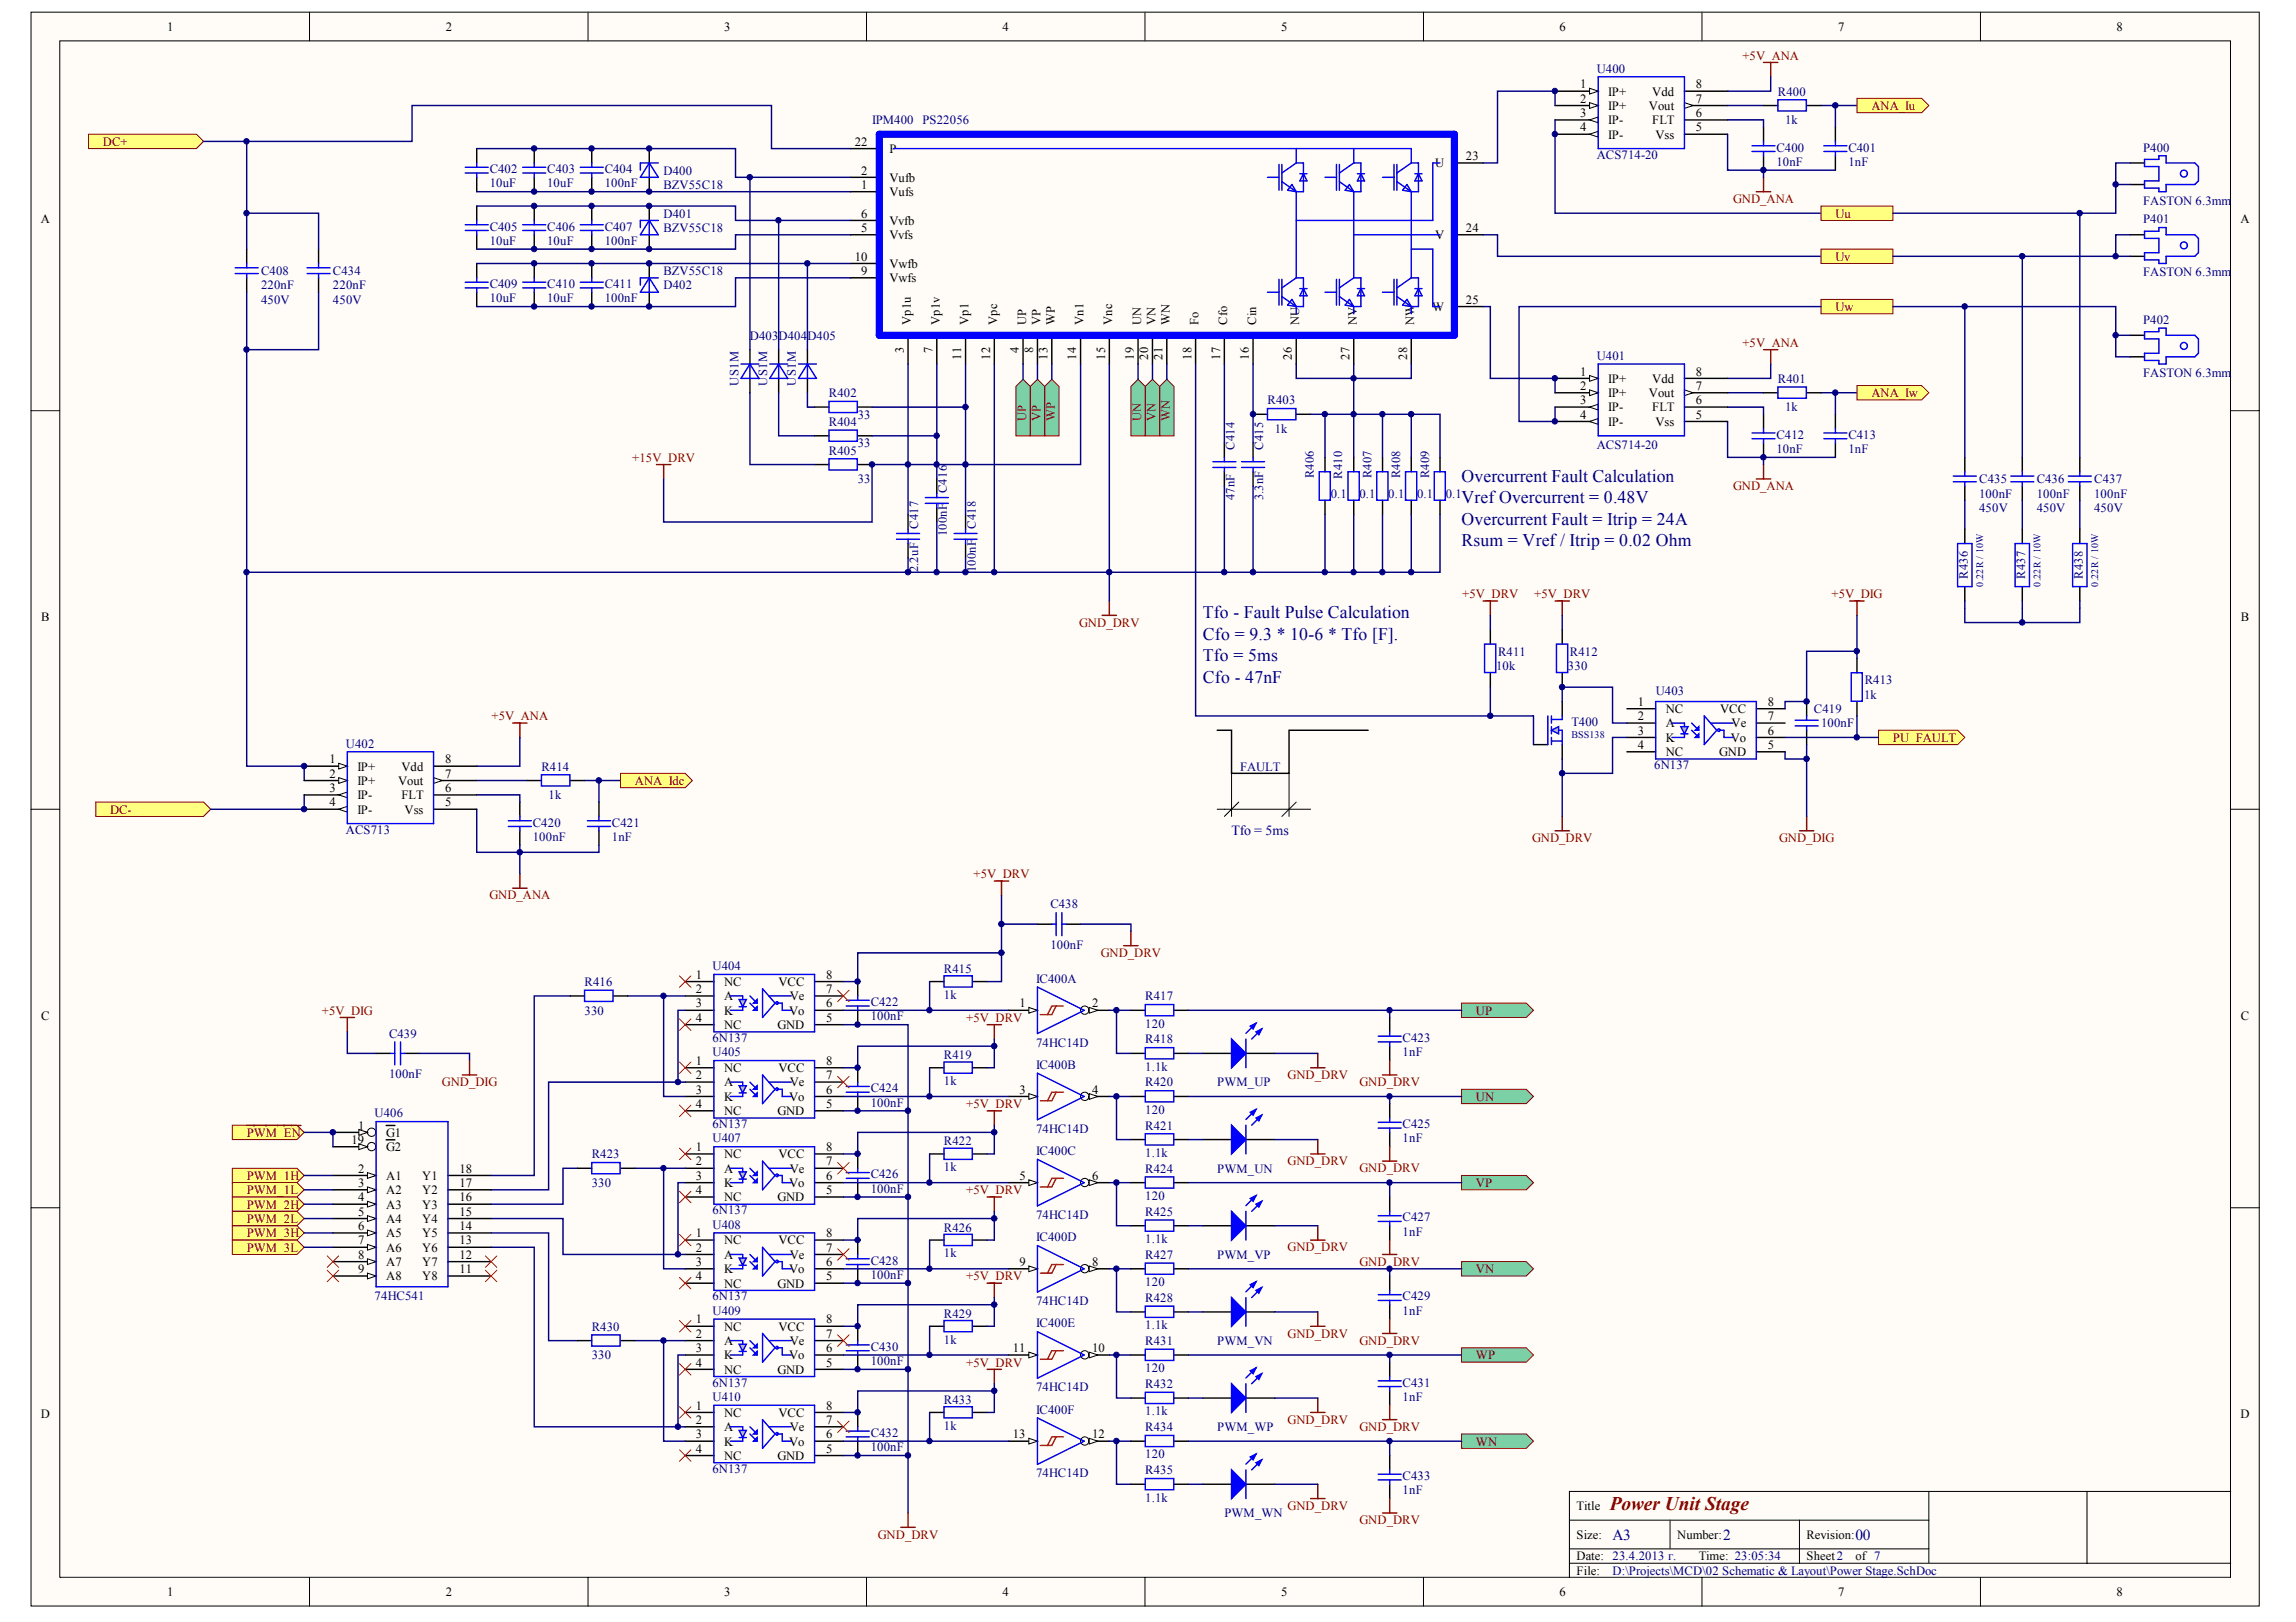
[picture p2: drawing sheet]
<svg xmlns="http://www.w3.org/2000/svg" width="297mm" height="210mm" viewBox="0 0 297 210" stroke-linecap="round" stroke-linejoin="round" font-family="sans-serif">
<defs><g id="words">
<text font-size="2.5" fill="#800000" x="208.2" y="195.4">Power Unit Stage</text>
<g font-size="2.3" fill="#000080">
<text x="189.1" y="65.1">VrefOvercurrent = 0.48V</text>
<text x="189.1" y="62.3">Overcurrent Fault Calculation</text>
<text x="189.1" y="67.9">Overcurrent Fault = Itrip = 24A</text>
<text x="189.1" y="70.7">Rsum = Vref/ Itrip = 0.02 Ohm</text>
<text x="155.6" y="82.8">Cfo = 9.3 * 10-6 * Tfo [F].</text>
<text x="155.6" y="80">Tfo - Fault Pulse Calculation</text>
<text x="155.6" y="85.6">Tfo = 5ms</text>
<text x="155.6" y="88.3">Cfo - 47nF</text>
</g>
<g font-size="2" fill="#000080">
<text x="208.6" y="199.2">A3</text>
<text x="222.9" y="199.2">2</text>
<text x="240.1" y="199.2">00</text>
</g>
<text font-size="1.8" fill="#000080" x="159.3" y="108">Tfo = 5ms</text>
<g font-size="1.6">
<text x="21.6" y="4">1</text>
<text x="57.7" y="4">2</text>
<text x="93.7" y="4">3</text>
<text x="129.7" y="4">4</text>
<text x="165.7" y="4">5</text>
<text x="201.8" y="4">6</text>
<text x="237.8" y="4">7</text>
<text x="273.8" y="4">8</text>
<text x="204.4" y="11.4">1</text>
<text x="219.4" y="11.4">8</text>
<text x="204.4" y="15.1">3</text>
<text x="204.4" y="13.3">2</text>
<text x="204.4" y="17">4</text>
<text x="208.1" y="16.1">IP-</text>
<text x="208.1" y="12.4">IP+</text>
<text x="208.1" y="14.2">IP+</text>
<text x="208.1" y="17.9">IP-</text>
<text x="213.3" y="14.2">Vout</text>
<text x="213.8" y="16.1">FLT</text>
<text x="213.8" y="12.4">Vdd</text>
<text x="214.2" y="17.9">Vss</text>
<text x="219.4" y="15.1">6</text>
<text x="219.4" y="17">5</text>
<text x="219.4" y="13.3">7</text>
<text x="110.6" y="18.9">22</text>
<text x="111.4" y="22.6">2</text>
<text x="115.1" y="19.8">P</text>
<text x="115.1" y="23.5">Vufb</text>
<text x="185.7" y="21.7">U</text>
<text x="189.6" y="20.7">23</text>
<text x="5.3" y="28.8">A</text>
<text x="111.4" y="28.2">6</text>
<text x="111.4" y="24.4">1</text>
<text x="115.1" y="29.1">Vvfb</text>
<text x="115.1" y="25.4">Vufs</text>
<text x="289.9" y="28.8">A</text>
<text x="110.6" y="33.7">10</text>
<text x="111.4" y="35.6">9</text>
<text x="111.4" y="30">5</text>
<text x="115.1" y="34.7">Vwfb</text>
<text x="115.1" y="30.9">Vvfs</text>
<text x="185.7" y="30.9">V</text>
<text x="189.6" y="30">24</text>
<text x="115.1" y="36.5">Vwfs</text>
<text x="185.3" y="40.2">W</text>
<text x="189.6" y="39.3">25</text>
<text x="116.9" y="45.7" transform="rotate(-90 116.9 45.7)">3</text>
<text x="117.9" y="42.1" transform="rotate(-90 117.9 42.1)">Vp1u</text>
<text x="120.6" y="45.7" transform="rotate(-90 120.6 45.7)">7</text>
<text x="121.6" y="42.1" transform="rotate(-90 121.6 42.1)">Vp1v</text>
<text x="124.4" y="46.6" transform="rotate(-90 124.4 46.6)">11</text>
<text x="125.3" y="42.1" transform="rotate(-90 125.3 42.1)">Vp1</text>
<text x="128.1" y="46.6" transform="rotate(-90 128.1 46.6)">12</text>
<text x="129" y="42.1" transform="rotate(-90 129 42.1)">Vpc</text>
<text x="131.8" y="45.7" transform="rotate(-90 131.8 45.7)">4</text>
<text x="132.7" y="42.1" transform="rotate(-90 132.7 42.1)">UP</text>
<text x="133.7" y="45.7" transform="rotate(-90 133.7 45.7)">8</text>
<text x="134.6" y="42.1" transform="rotate(-90 134.6 42.1)">VP</text>
<text x="135.5" y="46.6" transform="rotate(-90 135.5 46.6)">13</text>
<text x="136.5" y="42.1" transform="rotate(-90 136.5 42.1)">WP</text>
<text x="139.2" y="46.6" transform="rotate(-90 139.2 46.6)">14</text>
<text x="140.2" y="42.1" transform="rotate(-90 140.2 42.1)">Vn1</text>
<text x="143" y="46.6" transform="rotate(-90 143 46.6)">15</text>
<text x="143.9" y="42.1" transform="rotate(-90 143.9 42.1)">Vnc</text>
<text x="146.7" y="46.6" transform="rotate(-90 146.7 46.6)">19</text>
<text x="147.6" y="42.1" transform="rotate(-90 147.6 42.1)">UN</text>
<text x="148.5" y="46.6" transform="rotate(-90 148.5 46.6)">20</text>
<text x="149.5" y="42.1" transform="rotate(-90 149.5 42.1)">VN</text>
<text x="150.4" y="46.6" transform="rotate(-90 150.4 46.6)">21</text>
<text x="151.3" y="42.1" transform="rotate(-90 151.3 42.1)">WN</text>
<text x="154.1" y="46.6" transform="rotate(-90 154.1 46.6)">18</text>
<text x="155.1" y="42.1" transform="rotate(-90 155.1 42.1)">Fo</text>
<text x="157.8" y="46.6" transform="rotate(-90 157.8 46.6)">17</text>
<text x="158.8" y="42.1" transform="rotate(-90 158.8 42.1)">Cfo</text>
<text x="161.6" y="46.6" transform="rotate(-90 161.6 46.6)">16</text>
<text x="162.5" y="42.1" transform="rotate(-90 162.5 42.1)">Cin</text>
<text x="167.1" y="46.6" transform="rotate(-90 167.1 46.6)">26</text>
<text x="168.1" y="42.1" transform="rotate(-90 168.1 42.1)">NU</text>
<text x="174.6" y="46.6" transform="rotate(-90 174.6 46.6)">27</text>
<text x="175.5" y="42.1" transform="rotate(-90 175.5 42.1)">NV</text>
<text x="182" y="46.6" transform="rotate(-90 182 46.6)">28</text>
<text x="183" y="42.1" transform="rotate(-90 183 42.1)">NW</text>
<text x="204.4" y="52.3">3</text>
<text x="204.4" y="48.6">1</text>
<text x="204.4" y="50.5">2</text>
<text x="208.1" y="53.3">IP-</text>
<text x="208.1" y="49.5">IP+</text>
<text x="208.1" y="51.4">IP+</text>
<text x="213.3" y="51.4">Vout</text>
<text x="213.8" y="53.3">FLT</text>
<text x="213.8" y="49.5">Vdd</text>
<text x="219.4" y="52.3">6</text>
<text x="219.4" y="50.5">7</text>
<text x="219.4" y="48.6">8</text>
<text x="204.4" y="54.2">4</text>
<text x="208.1" y="55.1">IP-</text>
<text x="214.2" y="55.1">Vss</text>
<text x="219.4" y="54.2">5</text>
<text x="5.3" y="80.4">B</text>
<text x="289.9" y="80.4">B</text>
<text x="211.9" y="95.1">3</text>
<text x="211.9" y="91.4">1</text>
<text x="211.9" y="93.2">2</text>
<text x="215.5" y="96">K</text>
<text x="215.5" y="92.3">NC</text>
<text x="215.5" y="94.1">A</text>
<text x="222.5" y="92.3">VCC</text>
<text x="223.9" y="96">Vo</text>
<text x="224" y="94.1">Ve</text>
<text x="228.7" y="95.1">6</text>
<text x="228.7" y="93.2">7</text>
<text x="228.7" y="91.4">8</text>
<text x="42.6" y="98.8">1</text>
<text x="42.6" y="100.6">2</text>
<text x="46.2" y="99.7">IP+</text>
<text x="46.2" y="101.6">IP+</text>
<text x="51.5" y="101.6">Vout</text>
<text x="51.9" y="99.7">Vdd</text>
<text x="57.6" y="100.6">7</text>
<text x="57.6" y="98.8">8</text>
<text x="211.9" y="96.9">4</text>
<text x="215.5" y="97.9">NC</text>
<text x="222.4" y="97.9">GND</text>
<text x="228.7" y="96.9">5</text>
<text x="42.6" y="102.5">3</text>
<text x="42.6" y="104.4">4</text>
<text x="46.2" y="103.4">IP-</text>
<text x="46.2" y="105.3">IP-</text>
<text x="51.9" y="103.4">FLT</text>
<text x="52.3" y="105.3">Vss</text>
<text x="57.6" y="102.5">6</text>
<text x="57.6" y="104.4">5</text>
<text x="5.3" y="132">C</text>
<text x="90" y="130.4">3</text>
<text x="90" y="126.7">1</text>
<text x="90" y="128.5">2</text>
<text x="93.7" y="131.3">K</text>
<text x="93.7" y="127.6">NC</text>
<text x="93.7" y="129.5">A</text>
<text x="100.7" y="127.6">VCC</text>
<text x="102.1" y="131.3">Vo</text>
<text x="102.2" y="129.5">Ve</text>
<text x="106.9" y="130.4">6</text>
<text x="106.9" y="128.5">7</text>
<text x="106.9" y="126.7">8</text>
<text x="131.9" y="130.4">1</text>
<text x="141.3" y="130.4">2</text>
<text x="289.9" y="132">C</text>
<text x="90" y="132.2">4</text>
<text x="90" y="137.8">1</text>
<text x="93.7" y="133.2">NC</text>
<text x="100.6" y="133.2">GND</text>
<text x="106.9" y="132.2">5</text>
<text x="106.9" y="137.8">8</text>
<text x="90" y="141.5">3</text>
<text x="90" y="139.7">2</text>
<text x="90" y="143.4">4</text>
<text x="93.7" y="142.5">K</text>
<text x="93.7" y="138.7">NC</text>
<text x="93.7" y="140.6">A</text>
<text x="100.7" y="138.7">VCC</text>
<text x="102.1" y="142.5">Vo</text>
<text x="102.2" y="140.6">Ve</text>
<text x="106.9" y="141.5">6</text>
<text x="106.9" y="143.4">5</text>
<text x="106.9" y="139.7">7</text>
<text x="131.9" y="141.5">3</text>
<text x="141.3" y="141.5">4</text>
<text x="45.5" y="148">19</text>
<text x="46.3" y="146.2">1</text>
<text x="50" y="149">G2</text>
<text x="50" y="147.1">G1</text>
<text x="90" y="149">1</text>
<text x="93.7" y="144.3">NC</text>
<text x="93.7" y="149.9">NC</text>
<text x="100.6" y="144.3">GND</text>
<text x="100.7" y="149.9">VCC</text>
<text x="106.9" y="149">8</text>
<text x="46.3" y="155.5">4</text>
<text x="46.3" y="153.6">3</text>
<text x="46.3" y="151.8">2</text>
<text x="50" y="154.5">A2</text>
<text x="50" y="152.7">A1</text>
<text x="54.6" y="154.5">Y2</text>
<text x="54.6" y="152.7">Y1</text>
<text x="59.4" y="155.5">16</text>
<text x="59.4" y="153.6">17</text>
<text x="59.4" y="151.8">18</text>
<text x="90" y="152.7">3</text>
<text x="90" y="150.8">2</text>
<text x="90" y="154.5">4</text>
<text x="93.7" y="153.6">K</text>
<text x="93.7" y="151.8">A</text>
<text x="93.7" y="155.5">NC</text>
<text x="100.6" y="155.5">GND</text>
<text x="102.1" y="153.6">Vo</text>
<text x="102.2" y="151.8">Ve</text>
<text x="106.9" y="152.7">6</text>
<text x="106.9" y="154.5">5</text>
<text x="106.9" y="150.8">7</text>
<text x="131.9" y="152.7">5</text>
<text x="141.3" y="152.7">6</text>
<text x="46.3" y="161">7</text>
<text x="46.3" y="159.2">6</text>
<text x="46.3" y="157.3">5</text>
<text x="50" y="162">A6</text>
<text x="50" y="160.1">A5</text>
<text x="50" y="158.3">A4</text>
<text x="50" y="156.4">A3</text>
<text x="54.6" y="162">Y6</text>
<text x="54.6" y="160.1">Y5</text>
<text x="54.6" y="158.3">Y4</text>
<text x="54.6" y="156.4">Y3</text>
<text x="59.4" y="161">13</text>
<text x="59.4" y="159.2">14</text>
<text x="59.4" y="157.3">15</text>
<text x="90" y="160.1">1</text>
<text x="90" y="162">2</text>
<text x="93.7" y="161">NC</text>
<text x="100.7" y="161">VCC</text>
<text x="106.9" y="162">7</text>
<text x="106.9" y="160.1">8</text>
<text x="46.3" y="164.8">9</text>
<text x="46.3" y="162.9">8</text>
<text x="50" y="165.7">A8</text>
<text x="50" y="163.8">A7</text>
<text x="54.6" y="165.7">Y8</text>
<text x="54.6" y="163.8">Y7</text>
<text x="59.4" y="164.8">11</text>
<text x="59.4" y="162.9">12</text>
<text x="90" y="163.8">3</text>
<text x="90" y="165.7">4</text>
<text x="93.7" y="164.8">K</text>
<text x="93.7" y="162.9">A</text>
<text x="93.7" y="166.6">NC</text>
<text x="100.6" y="166.6">GND</text>
<text x="102.1" y="164.8">Vo</text>
<text x="102.2" y="162.9">Ve</text>
<text x="106.9" y="163.8">6</text>
<text x="106.9" y="165.7">5</text>
<text x="131.9" y="163.8">9</text>
<text x="141.3" y="163.8">8</text>
<text x="90" y="171.3">1</text>
<text x="90" y="173.1">2</text>
<text x="93.7" y="172.2">NC</text>
<text x="100.7" y="172.2">VCC</text>
<text x="106.9" y="173.1">7</text>
<text x="106.9" y="171.3">8</text>
<text x="90" y="175">3</text>
<text x="90" y="176.8">4</text>
<text x="93.7" y="175.9">K</text>
<text x="93.7" y="174.1">A</text>
<text x="93.7" y="177.8">NC</text>
<text x="100.6" y="177.8">GND</text>
<text x="102.1" y="175.9">Vo</text>
<text x="102.2" y="174.1">Ve</text>
<text x="106.9" y="175">6</text>
<text x="106.9" y="176.8">5</text>
<text x="131" y="175">11</text>
<text x="141.3" y="175">10</text>
<text x="5.3" y="183.5">D</text>
<text x="90" y="182.4">1</text>
<text x="90" y="184.3">2</text>
<text x="93.7" y="183.3">NC</text>
<text x="93.7" y="185.2">A</text>
<text x="100.7" y="183.3">VCC</text>
<text x="102.2" y="185.2">Ve</text>
<text x="106.9" y="184.3">7</text>
<text x="106.9" y="182.4">8</text>
<text x="289.9" y="183.5">D</text>
<text x="90" y="186.1">3</text>
<text x="90" y="188">4</text>
<text x="93.7" y="187.1">K</text>
<text x="93.7" y="188.9">NC</text>
<text x="100.6" y="188.9">GND</text>
<text x="102.1" y="187.1">Vo</text>
<text x="106.9" y="186.1">6</text>
<text x="106.9" y="188">5</text>
<text x="131" y="186.1">13</text>
<text x="141.3" y="186.1">12</text>
<text x="204" y="195.4">Title</text>
<text x="204" y="199.1">Size:</text>
<text x="204" y="201.9">Date: 23.4.2013 г.</text>
<text x="204" y="203.8">File:</text>
<text x="217" y="199.1">Number:</text>
<text x="219.8" y="201.9">Time: 23:05:34</text>
<text x="233.7" y="199.1">Revision:</text>
<text x="233.7" y="201.9">Sheet2</text>
<text x="240.1" y="201.9">of 7</text>
<text x="21.6" y="206.6">1</text>
<text x="57.7" y="206.6">2</text>
<text x="93.7" y="206.6">3</text>
<text x="129.7" y="206.6">4</text>
<text x="165.7" y="206.6">5</text>
<text x="201.8" y="206.6">6</text>
<text x="237.8" y="206.6">7</text>
<text x="273.8" y="206.6">8</text>
</g>
<g font-size="1.6" fill="#000080">
<text x="206.6" y="9.4">U400</text>
<text x="112.8" y="16.1">IPM400 PS22056</text>
<text x="230" y="12.4">R400</text>
<text x="230.9" y="16.1">1k</text>
<text x="63.3" y="22.4">C402</text>
<text x="70.8" y="22.4">C403</text>
<text x="78.2" y="22.4">C404</text>
<text x="85.9" y="22.6">D400</text>
<text x="206.6" y="20.5">ACS714-20</text>
<text x="229.8" y="21.5">10nF</text>
<text x="229.8" y="19.6">C400</text>
<text x="239.1" y="21.5">1nF</text>
<text x="239.1" y="19.6">C401</text>
<text x="277.3" y="19.6">P400</text>
<text x="63.3" y="24.3">10uF</text>
<text x="63.3" y="29.8">C405</text>
<text x="70.8" y="24.3">10uF</text>
<text x="70.8" y="29.8">C406</text>
<text x="78.2" y="24.3">100nF</text>
<text x="78.2" y="29.8">C407</text>
<text x="85.9" y="24.4">BZV55C18</text>
<text x="85.9" y="28.2">D401</text>
<text x="277.3" y="28.9">P401</text>
<text x="277.3" y="26.5">FASTON 6.3mm</text>
<text x="33.8" y="35.6">C408</text>
<text x="43.1" y="35.6">C434</text>
<text x="63.3" y="31.7">10uF</text>
<text x="70.8" y="31.7">10uF</text>
<text x="78.2" y="31.7">100nF</text>
<text x="85.9" y="30">BZV55C18</text>
<text x="85.9" y="35.6">BZV55C18</text>
<text x="277.3" y="35.8">FASTON 6.3mm</text>
<text x="33.8" y="37.5">220nF</text>
<text x="33.8" y="39.3">450V</text>
<text x="43.1" y="37.5">220nF</text>
<text x="43.1" y="39.3">450V</text>
<text x="63.3" y="39.1">10uF</text>
<text x="63.3" y="37.3">C409</text>
<text x="70.8" y="39.1">10uF</text>
<text x="70.8" y="37.3">C410</text>
<text x="78.2" y="39.1">100nF</text>
<text x="78.2" y="37.3">C411</text>
<text x="85.9" y="37.5">D402</text>
<text x="277.3" y="41.9">P402</text>
<text x="97" y="44">D403</text>
<text x="100.7" y="44">D404D405</text>
<text x="206.6" y="46.6">U401</text>
<text x="95.5" y="49.9" transform="rotate(-90 95.5 49.9)">US1M</text>
<text x="99.3" y="49.9" transform="rotate(-90 99.3 49.9)">US1M</text>
<text x="103" y="49.9" transform="rotate(-90 103 49.9)">US1M</text>
<text x="107.2" y="51.4">R402</text>
<text x="164" y="52.3">R403</text>
<text x="230" y="49.5">R401</text>
<text x="230.9" y="53.3">1k</text>
<text x="277.3" y="48.8">FASTON 6.3mm</text>
<text x="107.2" y="55.1">R404</text>
<text x="107.2" y="58.8">R405</text>
<text x="111" y="54.2">33</text>
<text x="111" y="57.9">33</text>
<text x="159.7" y="58.3" transform="rotate(-90 159.7 58.3)">C414</text>
<text x="163.4" y="58.3" transform="rotate(-90 163.4 58.3)">C415</text>
<text x="164.9" y="56">1k</text>
<text x="206.6" y="58.1">ACS714-20</text>
<text x="229.8" y="58.6">10nF</text>
<text x="229.8" y="56.8">C412</text>
<text x="239.1" y="58.6">1nF</text>
<text x="239.1" y="56.8">C413</text>
<text x="111" y="62.5">33</text>
<text x="122.5" y="63.8" transform="rotate(-90 122.5 63.8)">C416</text>
<text x="159.7" y="64.8" transform="rotate(-90 159.7 64.8)">47nF</text>
<text x="163.4" y="64.8" transform="rotate(-90 163.4 64.8)">3.3nF</text>
<text x="170" y="61.9" transform="rotate(-90 170 61.9)">R406</text>
<text x="172.2" y="64.4">0.1</text>
<text x="173.7" y="62" transform="rotate(-90 173.7 62)">R410</text>
<text x="175.9" y="64.4">0.1</text>
<text x="177.4" y="61.9" transform="rotate(-90 177.4 61.9)">R407</text>
<text x="179.6" y="64.4">0.1</text>
<text x="181.2" y="61.9" transform="rotate(-90 181.2 61.9)">R408</text>
<text x="183.3" y="64.4">0.1</text>
<text x="184.9" y="61.9" transform="rotate(-90 184.9 61.9)">R409</text>
<text x="187" y="64.4">0.1</text>
<text x="256.1" y="64.4">100nF</text>
<text x="256.1" y="62.5">C435</text>
<text x="263.5" y="64.4">100nF</text>
<text x="263.5" y="62.5">C436</text>
<text x="270.9" y="64.4">100nF</text>
<text x="270.9" y="62.5">C437</text>
<text x="118.8" y="68.5" transform="rotate(-90 118.8 68.5)">C417</text>
<text x="122.5" y="69.4" transform="rotate(-90 122.5 69.4)">100nF</text>
<text x="126.2" y="68.5" transform="rotate(-90 126.2 68.5)">C418</text>
<text x="256.1" y="66.3">450V</text>
<text x="263.5" y="66.3">450V</text>
<text x="270.9" y="66.3">450V</text>
<text x="118.8" y="74.1" transform="rotate(-90 118.8 74.1)">2.2uF</text>
<text x="126.2" y="74.1" transform="rotate(-90 126.2 74.1)">100nF</text>
<text x="254.6" y="75" transform="rotate(-90 254.6 75)">R436</text>
<text x="262" y="75" transform="rotate(-90 262 75)">R437</text>
<text x="269.5" y="75" transform="rotate(-90 269.5 75)">R438</text>
<text x="193.6" y="86.7">10k</text>
<text x="193.8" y="84.8">R411</text>
<text x="202.9" y="86.7">330</text>
<text x="203.1" y="84.8">R412</text>
<text x="214.2" y="90">U403</text>
<text x="241.2" y="88.6">R413</text>
<text x="203.3" y="94">T400</text>
<text x="234.7" y="92.3">C419</text>
<text x="235.6" y="94.1">100nF</text>
<text x="241.2" y="90.4">1k</text>
<text x="44.7" y="96.7">U402</text>
<text x="70" y="99.7">R414</text>
<text x="160.4" y="99.7">FAULT</text>
<text x="214" y="99.5">6N137</text>
<text x="44.7" y="107.9">ACS713</text>
<text x="68.9" y="107">C420</text>
<text x="71" y="103.4">1k</text>
<text x="79.2" y="107">C421</text>
<text x="68.9" y="108.8">100nF</text>
<text x="79.2" y="108.8">1nF</text>
<text x="135.9" y="117.6">C438</text>
<text x="92.2" y="125.5">U404</text>
<text x="122.1" y="125.9">R415</text>
<text x="135.9" y="122.8">100nF</text>
<text x="75.6" y="131.3">330</text>
<text x="75.6" y="127.6">R416</text>
<text x="112.6" y="130.2">C422</text>
<text x="122.1" y="129.3">1k</text>
<text x="134" y="127.2">IC400A</text>
<text x="148.2" y="129.5">R417</text>
<text x="50.3" y="134.3">C439</text>
<text x="92.2" y="134.8">6N137</text>
<text x="92.2" y="136.7">U405</text>
<text x="112.6" y="132.1">100nF</text>
<text x="122.1" y="137.1">R419</text>
<text x="134" y="135.4">74HC14D</text>
<text x="148.2" y="133">120</text>
<text x="148.2" y="135">R418</text>
<text x="181.5" y="136.7">1nF</text>
<text x="181.5" y="134.8">C423</text>
<text x="50.3" y="139.5">100nF</text>
<text x="112.6" y="143.2">100nF</text>
<text x="112.6" y="141.3">C424</text>
<text x="122.1" y="140.4">1k</text>
<text x="134" y="138.3">IC400B</text>
<text x="148.2" y="140.6">R420</text>
<text x="148.2" y="138.6">1.1k</text>
<text x="157.5" y="140.6">PWM_UP</text>
<text x="48.5" y="144.6">U406</text>
<text x="76.6" y="149.9">R423</text>
<text x="92.2" y="146">6N137</text>
<text x="92.2" y="147.9">U407</text>
<text x="122.1" y="148.2">R422</text>
<text x="134" y="146.6">74HC14D</text>
<text x="134" y="149.5">IC400C</text>
<text x="148.2" y="144.1">120</text>
<text x="148.2" y="149.7">1.1k</text>
<text x="148.2" y="146.2">R421</text>
<text x="181.5" y="147.9">1nF</text>
<text x="181.5" y="146">C425</text>
<text x="76.6" y="153.6">330</text>
<text x="112.6" y="154.4">100nF</text>
<text x="112.6" y="152.5">C426</text>
<text x="122.1" y="151.6">1k</text>
<text x="148.2" y="155.3">120</text>
<text x="148.2" y="151.8">R424</text>
<text x="157.5" y="151.8">PWM_UN</text>
<text x="92.2" y="157.1">6N137</text>
<text x="92.2" y="159">U408</text>
<text x="122.1" y="159.4">R426</text>
<text x="134" y="157.7">74HC14D</text>
<text x="134" y="160.6">IC400D</text>
<text x="148.2" y="160.9">1.1k</text>
<text x="148.2" y="157.3">R425</text>
<text x="181.5" y="159.9">1nF</text>
<text x="181.5" y="158.1">C427</text>
<text x="112.6" y="165.5">100nF</text>
<text x="112.6" y="163.6">C428</text>
<text x="122.1" y="162.7">1k</text>
<text x="148.2" y="166.4">120</text>
<text x="148.2" y="162.9">R427</text>
<text x="157.5" y="162.9">PWM_VP</text>
<text x="48.5" y="168.2">74HC541</text>
<text x="76.6" y="172.2">R430</text>
<text x="92.2" y="168.3">6N137</text>
<text x="92.2" y="170.2">U409</text>
<text x="122.1" y="173.9">1k</text>
<text x="122.1" y="170.5">R429</text>
<text x="134" y="168.9">74HC14D</text>
<text x="134" y="171.8">IC400E</text>
<text x="148.2" y="172">1.1k</text>
<text x="148.2" y="168.5">R428</text>
<text x="181.5" y="170.2">1nF</text>
<text x="181.5" y="168.3">C429</text>
<text x="76.6" y="175.9">330</text>
<text x="92.2" y="179.4">6N137</text>
<text x="112.6" y="176.7">100nF</text>
<text x="112.6" y="174.8">C430</text>
<text x="148.2" y="177.6">120</text>
<text x="148.2" y="174.1">R431</text>
<text x="148.2" y="179.6">R432</text>
<text x="157.5" y="174.1">PWM_VN</text>
<text x="181.5" y="179.4">C431</text>
<text x="92.2" y="181.3">U410</text>
<text x="112.6" y="186">C432</text>
<text x="122.1" y="185">1k</text>
<text x="122.1" y="181.7">R433</text>
<text x="134" y="180">74HC14D</text>
<text x="134" y="182.9">IC400F</text>
<text x="148.2" y="185.2">R434</text>
<text x="148.2" y="183.2">1.1k</text>
<text x="157.5" y="185.2">PWM_WP</text>
<text x="181.5" y="181.3">1nF</text>
<text x="92.2" y="190.6">6N137</text>
<text x="112.6" y="187.8">100nF</text>
<text x="134" y="191.2">74HC14D</text>
<text x="148.2" y="188.7">120</text>
<text x="148.2" y="190.8">R435</text>
<text x="181.5" y="191.5">C433</text>
<text x="148.2" y="194.3">1.1k</text>
<text x="158.4" y="196.4">PWM_WN</text>
<text x="181.5" y="193.4">1nF</text>
<text x="208.6" y="203.8">D:\Projects\MCD\02 Schematic &amp; Layout\Power Stage.SchDoc</text>
</g>
<g font-size="1.6" fill="#800000">
<text x="225.4" y="7.7">+5V_ANA</text>
<text x="242.1" y="14.2">ANA_Iu</text>
<text x="13.3" y="18.9">DC+</text>
<text x="224.2" y="26.3">GND_ANA</text>
<text x="237.4" y="28.2">Uu</text>
<text x="237.4" y="33.7">Uv</text>
<text x="237.4" y="40.2">Uw</text>
<text x="225.4" y="44.9">+5V_ANA</text>
<text x="242.1" y="51.4">ANA_Iw</text>
<text x="81.8" y="59.8">+15V_DRV</text>
<text x="132.7" y="54.5" transform="rotate(-90 132.7 54.5)">UP</text>
<text x="134.6" y="54.5" transform="rotate(-90 134.6 54.5)">VP</text>
<text x="136.5" y="54.5" transform="rotate(-90 136.5 54.5)">WP</text>
<text x="147.6" y="54.5" transform="rotate(-90 147.6 54.5)">UN</text>
<text x="149.5" y="54.5" transform="rotate(-90 149.5 54.5)">VN</text>
<text x="151.3" y="54.5" transform="rotate(-90 151.3 54.5)">WN</text>
<text x="224.2" y="63.4">GND_ANA</text>
<text x="189.2" y="77.4">+5V_DRV</text>
<text x="198.5" y="77.4">+5V_DRV</text>
<text x="236.9" y="77.4">+5V_DIG</text>
<text x="139.6" y="81.1">GND_DRV</text>
<text x="63.6" y="93.2">+5V_ANA</text>
<text x="244.9" y="96">PU_FAULT</text>
<text x="82.1" y="101.6">ANA_Idc</text>
<text x="14.2" y="105.3">DC-</text>
<text x="125.9" y="113.7">+5V_DRV</text>
<text x="198.2" y="109">GND_DRV</text>
<text x="230.2" y="109">GND_DIG</text>
<text x="63.3" y="116.4">GND_ANA</text>
<text x="142.4" y="123.8">GND_DRV</text>
<text x="41.6" y="131.3">+5V_DIG</text>
<text x="190.9" y="131.3">UP</text>
<text x="125" y="132.2">+5V_DRV</text>
<text x="57.2" y="140.6">GND_DIG</text>
<text x="125" y="143.4">+5V_DRV</text>
<text x="166.6" y="139.6">GND_DRV</text>
<text x="175.9" y="140.6">GND_DRV</text>
<text x="190.9" y="142.5">UN</text>
<text x="31.9" y="147.1">PWM_EN</text>
<text x="31.9" y="152.7">PWM_1H</text>
<text x="31.9" y="154.5">PWM_1L</text>
<text x="125" y="154.5">+5V_DRV</text>
<text x="166.6" y="150.8">GND_DRV</text>
<text x="175.9" y="151.7">GND_DRV</text>
<text x="190.9" y="153.6">VP</text>
<text x="31.9" y="156.4">PWM_2H</text>
<text x="31.9" y="158.3">PWM_2L</text>
<text x="31.9" y="160.1">PWM_3H</text>
<text x="31.9" y="162">PWM_3L</text>
<text x="166.6" y="161.9">GND_DRV</text>
<text x="125" y="165.7">+5V_DRV</text>
<text x="175.9" y="163.8">GND_DRV</text>
<text x="190.9" y="164.8">VN</text>
<text x="166.6" y="173.1">GND_DRV</text>
<text x="125" y="176.8">+5V_DRV</text>
<text x="175.9" y="174">GND_DRV</text>
<text x="190.9" y="175.9">WP</text>
<text x="166.6" y="184.2">GND_DRV</text>
<text x="175.9" y="185.2">GND_DRV</text>
<text x="190.9" y="187.1">WN</text>
<text x="166.6" y="195.4">GND_DRV</text>
<text x="175.9" y="197.3">GND_DRV</text>
<text x="113.6" y="199.1">GND_DRV</text>
</g>
<g font-size="1.3" fill="#000080">
<text x="256.6" y="75.9" transform="rotate(-90 256.6 75.9)">0.22R / 10W</text>
<text x="264" y="75.9" transform="rotate(-90 264 75.9)">0.22R / 10W</text>
<text x="271.4" y="75.9" transform="rotate(-90 271.4 75.9)">0.22R / 10W</text>
<text x="203.3" y="95.5">BSS138</text>
</g>
</g></defs>
<g fill="#fffcf8" stroke="#000" stroke-width=".13">
<path d="M4 1.6h288.3v206.2h-288.3z"/>
<path d="M7.7 5.3h280.9v198.8h-280.9z"/>
</g>
<g fill="none" stroke="#000" stroke-width=".13">
<path d="M40 1.6v3.7M76.1 1.6v3.7M112.1 1.6v3.7M148.1 1.6v3.7M184.2 1.6v3.7M220.2 1.6v3.7M256.2 1.6v3.7M4 53.1h3.7M288.6 53.1h3.7M4 104.7h3.7M288.6 104.7h3.7M4 156.3h3.7"/>
<path d="M288.6 156.3h3.7M203 196.7h46.5M216.1 196.7v3.7M232.8 196.7v5.6M249.5 193v9.3M270 193h-67v11.2M288.6 193h-18.6v9.3M40 204.2v3.7M76.1 204.2v3.7M112.1 204.2v3.7M148.1 204.2v3.7M184.2 204.2v3.7"/>
<path d="M203 202.3h85.6M203 200.4h46.5M220.2 204.2v3.7M256.2 204.2v3.7"/>
</g>
<g fill="none" stroke="#000" stroke-width=".19">
<path d="M110 19.2h3.8M110 30.4h3.8M110 34.1h3.8M110 28.5h3.8M110 22.9h3.8M110 36h3.8M110 24.8h3.8M188.2 39.7h3.7M188.2 30.4h3.7M188.2 21.1h3.7M117.5 43.4v3.7M121.2 43.4v3.7"/>
<path d="M124.9 43.4v3.7M128.6 43.4v3.7M132.4 43.4v3.7M134.2 43.4v3.7M136.1 43.4v3.7M139.8 43.4v3.7M143.5 43.4v3.7M147.2 43.4v3.7M149.1 43.4v3.7M151 43.4v3.7M154.7 43.4v3.7M158.4 43.4v3.7"/>
<path d="M162.1 43.4v3.7M167.7 43.4v3.7M175.1 43.4v3.7M182.6 43.4v3.7"/>
</g>
<g fill="none" stroke="#00f" stroke-width=".19">
<path d="M115.6 19.2h67v1.9M167.7 19.2v1.9M175.1 19.2v1.9M164 37.8h1.5M164 22.9h1.5M165.5 21.3v3.3M165.5 36.1v3.4M165.8 38.4l1.9 1.3M165.8 21.3v3.3M165.8 36.1v3.4M165.8 23.5l1.9 1.3M167.1 38.7l.6 1-1.1-.2z"/>
<path d="M167.1 23.9l.6 .9-1.1-.2zM167.7 36h.9v3.7h-.9M167.7 24.8v11.2M167.7 39.7v.9M167.7 21.1h.9v3.7h-.9M167.7 21.1l-1.9 1.3M167.7 36l-1.9 1.3M168.2 37.4h.9M168.2 22.5h.9M168.6 37.4l.5 .9h-.9zM168.6 22.5l.5 .9h-.9zM171.4 37.8h1.5"/>
<path d="M171.4 22.9h1.5M172.9 21.3v3.3M172.9 36.1v3.4M173.3 21.3v3.3M173.3 36.1v3.4M173.3 38.4l1.8 1.3M173.3 23.5l1.8 1.3M174.6 38.7l.5 1-1.1-.2zM174.6 23.9l.5 .9-1.1-.2zM175.1 36h1v3.7h-1M175.1 21.1h1v3.7h-1M175.1 24.8v11.2"/>
<path d="M175.1 39.7v.9M175.1 21.1l-1.8 1.3M175.1 36l-1.8 1.3M175.1 30.4h11.2M175.6 37.4h.9M175.6 22.5h.9M176.1 37.4l.4 .9h-.9zM176.1 22.5l.4 .9h-.9zM178.9 37.8h1.4M178.9 22.9h1.4M180.3 21.3v3.3M180.3 36.1v3.4"/>
<path d="M180.7 38.4l1.9 1.3M180.7 21.3v3.3M180.7 36.1v3.4M180.7 23.5l1.9 1.3M182 38.7l.6 1-1.1-.2zM182 23.9l.6 .9-1.1-.2zM182.6 36h.9v3.7h-.9M182.6 32.2h2.8v7.5h.9M182.6 21.1h.9v3.7h-.9M182.6 24.8v11.2M182.6 39.7v.9M182.6 21.1l-1.9 1.3"/>
<path d="M182.6 36l-1.9 1.3M183 37.4h1M183 22.5h1M183.5 37.4l.5 .9h-1zM183.5 22.5l.5 .9h-1zM186.3 21.1h-.9v7.4h-17.7"/>
</g>
<path d="M113.8 17.4h74.4v26h-74.4z" fill="none" stroke="#00f" stroke-width=".93"/>
<g fill="#ffff80" stroke="#800000" stroke-width=".13">
<path d="M11.5 17.4h13.9l.9 .9-.9 .9h-13.9z" fill-rule="evenodd"/>
<path d="M12.4 103.8h13.9l1 .9-1 1h-13.9z" fill-rule="evenodd"/>
</g>
<g fill="none" stroke="#000" stroke-width=".19">
<path d="M61.7 19.2v1.9M69.1 19.2v1.9M76.6 19.2v1.9M84 19.2v1.9M61.7 22.9v1.9M61.7 26.7v1.8M61.7 30.4v1.8M61.7 34.1v1.9M61.7 37.8v1.9M69.1 22.9v1.9M69.1 26.7v1.8M69.1 30.4v1.8"/>
<path d="M69.1 34.1v1.9M69.1 37.8v1.9M76.6 22.9v1.9M76.6 26.7v1.8M76.6 30.4v1.8M76.6 34.1v1.9M76.6 37.8v1.9M84 22.9v1.9M84 26.7v1.8M84 30.4v1.8M84 34.1v1.9M84 37.8v1.9"/>
<path d="M275.6 30.4h1.8M275.6 33.2h1.8M275.6 21.1h1.8M275.6 23.9h1.8M97 45.3v1.8M97 49v1.8M100.7 45.3v1.8M100.7 49v1.8M104.5 45.3v1.8M104.5 49v1.8M105.4 52.7h1.8M105.4 56.4h1.8"/>
<path d="M111 52.7h1.8M111 56.4h1.8M158.4 57.3v1.9M162.1 57.3v1.9M162.1 53.6h1.9M167.7 53.6h1.9M171.4 59.2v1.8M175.1 59.2v1.8M178.9 59.2v1.8M182.6 59.2v1.8M186.3 59.2v1.8M275.6 43.4h1.8"/>
<path d="M275.6 46.2h1.8M105.4 60.1h1.8M111 60.1h1.8M121.2 62v1.8M121.2 65.7v1.9M158.4 61v1.9M162.1 61v1.9M171.4 64.8v1.8M175.1 64.8v1.8M178.9 64.8v1.8M182.6 64.8v1.8M186.3 64.8v1.8"/>
<path d="M210.5 95.4h3.7M210.5 91.7h3.7M210.5 93.6h3.7M210.5 97.3h3.7M227.2 95.4h3.7M227.2 91.7h3.7M227.2 93.6h3.7M227.2 97.3h3.7M67.3 103.8v1.9M67.3 107.5v1.9M77.5 103.8v1.9M77.5 107.5v1.9"/>
</g>
<g fill="none" stroke="#00f" stroke-width=".19">
<path d="M60.2 21.6h3M60.2 22.4h3M60.2 29.1h3M60.2 29.8h3M60.2 36.5h3M60.2 37.3h3M61.7 21.1v.5M61.7 22.4v.5M61.7 28.5v.6M61.7 29.8v.6M61.7 36v.5M61.7 37.3v.5"/>
<path d="M67.6 21.6h3M67.6 22.4h3M67.6 29.1h3M67.6 29.8h3M67.6 36.5h3M67.6 37.3h3M69.1 21.1v.5M69.1 22.4v.5M69.1 28.5v.6M69.1 29.8v.6M69.1 36v.5M69.1 37.3v.5"/>
<path d="M75.1 21.6h2.9M75.1 22.4h2.9M75.1 29.1h2.9M75.1 29.8h2.9M75.1 36.5h2.9M75.1 37.3h2.9M76.6 21.1v.5M76.6 22.4v.5M76.6 28.5v.6M76.6 29.8v.6M76.6 36v.5M76.6 37.3v.5"/>
<path d="M84 21.1l1.2 1.8h-2.4zM84 21.1v1.8M84 28.5v1.9M84 36v1.8M84 28.5l1.2 1.9h-2.4zM84 36l1.2 1.8h-2.4zM85.2 21.1h-2.4v.9M85.2 28.5h-2.4v1M85.2 36h-2.4v.9M277.4 20.6h1.9v-.4h.9v.9h3.8l.4 .5v1.8l-.4 .5h-3.8v.9h-.9v-.5h-1.9v-.9h1.9v-1.8h-1.9zM277.4 29.9h1.9v-.4h.9v.9h3.8l.4 .4v1.9l-.4 .5h-3.8v.9h-.9v-.5h-1.9v-.9h1.9v-1.9h-1.9zM95.9 47.1h2.3"/>
<path d="M97 47.1l1.2 1.9h-2.3zM97 47.1v1.9M99.6 47.1h2.3M100.7 47.1l1.2 1.9h-2.3zM100.7 47.1v1.9M103.3 47.1h2.3M104.5 47.1l1.1 1.9h-2.3zM104.5 47.1v1.9M107.2 51.9h3.7v1.5h-3.7zM107.2 55.7h3.7v1.4h-3.7zM107.2 59.4h3.7v1.4h-3.7zM156.9 59.7h3"/>
<path d="M158.4 59.2v.5M160.6 59.7h3M162.1 59.2v.5M164 52.9h3.7v1.4h-3.7zM277.4 42.9h1.9v-.4h.9v.9h3.8l.4 .5v1.8l-.4 .5h-3.8v.9h-.9v-.5h-1.9v-.9h1.9v-1.8h-1.9zM119.7 64.4h3M119.7 65.1h3M121.2 63.8v.6M121.2 65.1v.6M156.9 60.5h3M158.4 60.5v.5M160.6 60.5h3"/>
<path d="M162.1 60.5v.5M170.7 61h1.4v3.7h-1.4zM174.4 61h1.4v3.7h-1.4zM178.1 61h1.5v3.7h-1.5zM181.8 61h1.5v3.7h-1.5zM185.6 61h1.4v3.7h-1.4zM65.8 106.2h2.9M65.8 107h2.9M67.3 105.7v.5M67.3 107v.5M76 106.2h3M76 107h3"/>
<path d="M77.5 105.7v.5M77.5 107v.5"/>
<circle cx="282.5" cy="31.8" r=".45"/>
<circle cx="282.5" cy="22.5" r=".45"/>
<circle cx="282.5" cy="44.8" r=".45"/>
</g>
<g fill="none" stroke="#000080" stroke-width=".19">
<path d="M26.3 18.3h27v-4.6h46.5v5.5h10.2M61.7 19.2h33.5v3.7h14.8M61.7 26.7h33.5v1.8h14.8M61.7 34.1h48.3M61.7 24.8h48.3M97 22.9v22.4M100.7 28.5v16.8M104.5 34.1v11.2M110 30.4h-14.8v1.8h-33.5M110 36h-14.8v3.7h-33.5M193.7 30.4v2.8h41.9M275.6 30.4h-1.9v2.8h1.9"/>
<path d="M97 50.8v9.3h8.4M100.7 50.8v5.6h4.7M104.5 50.8v1.9h.9M117.5 47.1v13h-4.7v7.5h-26.9v-5.6M121.2 47.1v9.3h-8.4M124.9 47.1v5.6h-12.1M128.6 47.1v27M158.4 47.1v10.2M162.1 47.1v10.2M167.7 47.1v1.9h7.4v-1.9M169.6 53.6h5.5v5.6M171.4 53.6v5.6"/>
<path d="M178.9 53.6h3.7v5.6M182.6 53.6h3.7v5.6M182.6 47.1v1.9h-7.5v4.6h3.8v5.6M158.4 62.9v11.2M67.3 95.4v3.7h-5.6M61.7 102.9h5.6v.9M61.7 104.7v5.6h5.6v2.8M67.3 109.4v.9h10.2v-.9M77.5 101h2.8"/>
</g>
<path d="M84.9 60.1h1.9M85.9 60.1v1.9M142.6 79.6h1.8M143.5 77.8v1.8M191.9 77.8h1.8M192.8 77.8v1.8M66.3 93.6h1.9M67.3 93.6v1.8M66.3 114.9h1.9M67.3 113.1v1.8" fill="none" stroke="#800000" stroke-width=".19"/>
<path d="M219.3 94.5l.5-.5v.5z" fill="#c0c0c0" stroke="#00f" stroke-width=".19"/>
<g fill="none" stroke="#00f" stroke-width=".19">
<path d="M222.6 94.5h.4"/>
<circle cx="222.4" cy="94.5" r=".17"/>
</g>
<path d="M219.3 95.4l.5-.4v.4z" fill="#c0c0c0" stroke="#00f" stroke-width=".19"/>
<path d="M214.2 90.8v7.4h13v-7.4M217.9 95v.4M218.8 94.5l1 .9M218.8 93.6l1 .9M220.5 92.6l1.6 1.9-1.6 1.9zM223 94.5v.9" fill="none" stroke="#00f" stroke-width=".19"/>
<path d="M217.5 94h.9l-.5 1z" fill="#c0c0c0" stroke="#00f" stroke-width=".19"/>
<path d="M192.1 83.4h1.4v3.6h-1.4zM200.2 92.6v3.8M200.7 92.6v1M200.7 94v1M200.7 95.4v1M201.4 83.4h1.4v3.6h-1.4zM214.2 90.8h13M216.3 93.6h1.6v.4M216.3 95.4h1.6M217.5 95h.9M221.3 93.6h2.9M223 95.4h1.2" fill="none" stroke="#00f" stroke-width=".19"/>
<path d="M201.2 77.8h1.8M202.1 77.8v1.8M201.2 107.5h1.8M202.1 105.7v1.8" fill="none" stroke="#800000" stroke-width=".19"/>
<path d="M192.8 81.5v1.9M192.8 87.1v1.8M198.4 96.4h1.8M202.1 81.5v1.9M202.1 87.1v1.8M202.1 90.8v1.8M202.1 96.4v1.8" fill="none" stroke="#000" stroke-width=".19"/>
<path d="M192.8 79.6v1.9M202.1 79.6v1.9M210.5 95.4h-1.9v4.7h-6.5v5.6" fill="none" stroke="#000080" stroke-width=".19"/>
<path d="M200.7 94.5l.9-.5v1z" fill="#c0c0c0" stroke="#00f" stroke-width=".19"/>
<path d="M200.7 95.9h1.4M201.6 94.5h.5v1.9M202.1 92.6v.5h-1.4" fill="none" stroke="#00f" stroke-width=".19"/>
<path d="M154.7 47.1v45.5h43.7v3.8M192.8 88.9v3.7M202.1 90.8v-1.9h6.5v4.7h1.9M202.1 98.2v1.9" fill="none" stroke="#000080" stroke-width=".19"/>
<path d="M139.8 130.7h3.7" fill="none" stroke="#000" stroke-width=".19"/>
<circle cx="140.3" cy="130.7" r=".54" fill="#fffcf8" stroke="#000" stroke-width=".13"/>
<path d="M140.9 130.4l1.1 .3-1.1 .4z" fill="#fffcf8" stroke="#000" stroke-width=".13"/>
<path d="M130.5 130.7h3.7" fill="none" stroke="#000" stroke-width=".19"/>
<path d="M133.1 130.4l1.1 .3-1.1 .4z" fill="#fffcf8" stroke="#000" stroke-width=".13"/>
<path d="M134.2 127.7l6.1 3-6.1 3.1z" fill="none" stroke="#00f" stroke-width=".19"/>
<path d="M136.6 130.2l-.5 1.1h-1.5M137.6 130.2h-1.5l-.6 1.1" fill="none" stroke="#f00" stroke-width=".19"/>
<path d="M139.8 141.9h3.7" fill="none" stroke="#000" stroke-width=".19"/>
<circle cx="140.3" cy="141.9" r=".54" fill="#fffcf8" stroke="#000" stroke-width=".13"/>
<path d="M140.9 141.5l1.1 .4-1.1 .4z" fill="#fffcf8" stroke="#000" stroke-width=".13"/>
<path d="M130.5 141.9h3.7" fill="none" stroke="#000" stroke-width=".19"/>
<path d="M133.1 141.5l1.1 .4-1.1 .4z" fill="#fffcf8" stroke="#000" stroke-width=".13"/>
<path d="M134.2 138.9l6.1 3-6.1 3z" fill="none" stroke="#00f" stroke-width=".19"/>
<path d="M136.6 141.3l-.5 1.2h-1.5M137.6 141.3h-1.5l-.6 1.2" fill="none" stroke="#f00" stroke-width=".19"/>
<path d="M139.8 153h3.7" fill="none" stroke="#000" stroke-width=".19"/>
<circle cx="140.3" cy="153" r=".54" fill="#fffcf8" stroke="#000" stroke-width=".13"/>
<path d="M140.9 152.7l1.1 .3-1.1 .4z" fill="#fffcf8" stroke="#000" stroke-width=".13"/>
<path d="M130.5 153h3.7" fill="none" stroke="#000" stroke-width=".19"/>
<path d="M133.1 152.7l1.1 .3-1.1 .4z" fill="#fffcf8" stroke="#000" stroke-width=".13"/>
<path d="M134.2 150l6.1 3-6.1 3.1z" fill="none" stroke="#00f" stroke-width=".19"/>
<path d="M136.6 152.5l-.5 1.1h-1.5M137.6 152.5h-1.5l-.6 1.1" fill="none" stroke="#f00" stroke-width=".19"/>
<path d="M139.8 164.2h3.7" fill="none" stroke="#000" stroke-width=".19"/>
<circle cx="140.3" cy="164.2" r=".54" fill="#fffcf8" stroke="#000" stroke-width=".13"/>
<path d="M140.9 163.8l1.1 .4-1.1 .4z" fill="#fffcf8" stroke="#000" stroke-width=".13"/>
<path d="M130.5 164.2h3.7" fill="none" stroke="#000" stroke-width=".19"/>
<path d="M133.1 163.8l1.1 .4-1.1 .4z" fill="#fffcf8" stroke="#000" stroke-width=".13"/>
<path d="M134.2 161.2l6.1 3-6.1 3z" fill="none" stroke="#00f" stroke-width=".19"/>
<path d="M136.6 163.6l-.5 1.2h-1.5M137.6 163.6h-1.5l-.6 1.2" fill="none" stroke="#f00" stroke-width=".19"/>
<path d="M139.8 175.3h3.7" fill="none" stroke="#000" stroke-width=".19"/>
<circle cx="140.3" cy="175.3" r=".54" fill="#fffcf8" stroke="#000" stroke-width=".13"/>
<path d="M140.9 175l1.1 .3-1.1 .4z" fill="#fffcf8" stroke="#000" stroke-width=".13"/>
<path d="M130.5 175.3h3.7" fill="none" stroke="#000" stroke-width=".19"/>
<path d="M133.1 175l1.1 .3-1.1 .4z" fill="#fffcf8" stroke="#000" stroke-width=".13"/>
<path d="M134.2 172.3l6.1 3-6.1 3.1z" fill="none" stroke="#00f" stroke-width=".19"/>
<path d="M136.6 174.8l-.5 1.1h-1.5M137.6 174.8h-1.5l-.6 1.1" fill="none" stroke="#f00" stroke-width=".19"/>
<path d="M139.8 186.5h3.7" fill="none" stroke="#000" stroke-width=".19"/>
<circle cx="140.3" cy="186.5" r=".54" fill="#fffcf8" stroke="#000" stroke-width=".13"/>
<path d="M140.9 186.1l1.1 .4-1.1 .4z" fill="#fffcf8" stroke="#000" stroke-width=".13"/>
<path d="M130.5 186.5h3.7" fill="none" stroke="#000" stroke-width=".19"/>
<path d="M133.1 186.1l1.1 .4-1.1 .4z" fill="#fffcf8" stroke="#000" stroke-width=".13"/>
<g fill="none" stroke="#00f" stroke-width=".19">
<path d="M148.2 130h3.7v1.5h-3.7zM178.3 134.1h3M178.3 134.8h3M179.8 133.5v.6M179.8 134.8v.6M148.2 141.2h3.7v1.4h-3.7zM148.2 152.3h3.7v1.5h-3.7zM178.3 145.2h3M178.3 146h3M178.3 157.3h3M178.3 158.1h3M179.8 144.7v.5"/>
<path d="M179.8 146v.5M179.8 156.8v.5M179.8 158.1v.5M148.2 163.5h3.7v1.4h-3.7zM148.2 174.6h3.7v1.5h-3.7zM178.3 167.5h3M178.3 168.3h3M178.3 178.7h3M178.3 179.4h3M179.8 167v.5M179.8 168.3v.5M179.8 178.1v.6"/>
<path d="M179.8 179.4v.6M134.2 183.5l6.1 3-6.1 3zM148.2 185.8h3.7v1.4h-3.7zM178.3 190.8h3M178.3 191.5h3M179.8 190.2v.6M179.8 191.5v.6"/>
</g>
<path d="M136.6 185.9l-.5 1.2h-1.5M137.6 185.9h-1.5l-.6 1.2" fill="none" stroke="#f00" stroke-width=".19"/>
<g fill="none" stroke="#000" stroke-width=".19">
<path d="M88.6 130.7h3.8M88.6 127h3.8M88.6 128.9h3.8M88.6 132.6h3.8M105.4 130.7h3.7M105.4 127h3.7M105.4 128.9h3.7M105.4 132.6h3.7M146.3 130.7h1.9M151.9 130.7h1.8M179.8 131.7v1.8M179.8 135.4v1.8"/>
<path d="M146.3 141.9h1.9M146.3 153h1.9M151.9 141.9h1.8M151.9 153h1.8M179.8 142.8v1.9M179.8 146.5v1.9M179.8 154.9v1.9M179.8 158.6v1.9M146.3 164.2h1.9M146.3 175.3h1.9M151.9 164.2h1.8M151.9 175.3h1.8"/>
<path d="M179.8 165.1v1.9M179.8 168.8v1.9M179.8 176.3v1.8M179.8 180v1.9M146.3 186.5h1.9M151.9 186.5h1.8M179.8 188.4v1.8M179.8 192.1v1.8"/>
</g>
<path d="M143.5 130.7h2.8M143.5 141.9h2.8M143.5 153h2.8M143.5 164.2h2.8M143.5 175.3h2.8M143.5 186.5h2.8" fill="none" stroke="#000080" stroke-width=".19"/>
<path d="M178.9 139.1h1.8M179.8 137.2v1.9M178.9 150.3h1.8M179.8 148.4v1.9M178.9 162.3h1.8M178.9 172.6h1.8M179.8 160.5v1.8M179.8 170.7v1.9M178.9 183.7h1.8M178.9 195.8h1.8M179.8 181.9v1.8M179.8 193.9v1.9" fill="none" stroke="#800000" stroke-width=".19"/>
<path d="M97.5 129.8l.4-.4v.4z" fill="#c0c0c0" stroke="#00f" stroke-width=".19"/>
<g fill="none" stroke="#00f" stroke-width=".19">
<path d="M100.7 129.8h.5"/>
<circle cx="100.5" cy="129.8" r=".16"/>
</g>
<path d="M97.5 130.7l.4-.4v.4z" fill="#c0c0c0" stroke="#00f" stroke-width=".19"/>
<path d="M92.4 126.1v7.4h13v-7.4M96.1 130.3v.4M97 129.8l.9 .9M97 128.9l.9 .9M98.7 128l1.6 1.8-1.6 1.9zM101.2 129.8v.9" fill="none" stroke="#00f" stroke-width=".19"/>
<path d="M95.6 129.4h1l-.5 .9z" fill="#c0c0c0" stroke="#00f" stroke-width=".19"/>
<path d="M92.4 126.1h13M94.5 128.9h1.6v.5M94.5 130.7h1.6M95.6 130.3h1M99.5 128.9h2.9M101.2 130.7h1.2" fill="none" stroke="#00f" stroke-width=".19"/>
<path d="M88.6 138.2h3.8M105.4 138.2h3.7M88.6 141.9h3.8M88.6 140h3.8M88.6 143.8h3.8M105.4 141.9h3.7M105.4 140h3.7M105.4 143.8h3.7" fill="none" stroke="#000" stroke-width=".19"/>
<path d="M97.5 141l.4-.5v.5z" fill="#c0c0c0" stroke="#00f" stroke-width=".19"/>
<g fill="none" stroke="#00f" stroke-width=".19">
<path d="M100.7 141h.5"/>
<circle cx="100.5" cy="141" r=".16"/>
</g>
<path d="M97.5 141.9l.4-.5v.5z" fill="#c0c0c0" stroke="#00f" stroke-width=".19"/>
<path d="M92.4 137.2v7.5h13v-7.5M98.7 139.1l1.6 1.9-1.6 1.8zM96.1 141.4v.5M97 141l.9 .9M97 140l.9 1M101.2 141v.9" fill="none" stroke="#00f" stroke-width=".19"/>
<path d="M95.6 140.5h1l-.5 .9z" fill="#c0c0c0" stroke="#00f" stroke-width=".19"/>
<path d="M92.4 137.2h13M94.5 140h1.6v.5M94.5 141.9h1.6M95.6 141.4h1M99.5 140h2.9M101.2 141.9h1.2" fill="none" stroke="#00f" stroke-width=".19"/>
<path d="M88.6 153h3.8M88.6 149.3h3.8M88.6 151.2h3.8M88.6 154.9h3.8M105.4 153h3.7M105.4 149.3h3.7M105.4 151.2h3.7M105.4 154.9h3.7" fill="none" stroke="#000" stroke-width=".19"/>
<path d="M97.5 152.1l.4-.4v.4z" fill="#c0c0c0" stroke="#00f" stroke-width=".19"/>
<g fill="none" stroke="#00f" stroke-width=".19">
<path d="M100.7 152.1h.5"/>
<circle cx="100.5" cy="152.1" r=".16"/>
</g>
<path d="M97.5 153l.4-.4v.4z" fill="#c0c0c0" stroke="#00f" stroke-width=".19"/>
<path d="M92.4 148.4v7.4h13v-7.4M96.1 152.6v.4M97 152.1l.9 .9M97 151.2l.9 .9M98.7 150.3l1.6 1.8-1.6 1.9zM101.2 152.1v.9" fill="none" stroke="#00f" stroke-width=".19"/>
<path d="M95.6 151.7h1l-.5 .9z" fill="#c0c0c0" stroke="#00f" stroke-width=".19"/>
<path d="M92.4 148.4h13M94.5 151.2h1.6v.5M94.5 153h1.6M95.6 152.6h1M99.5 151.2h2.9M101.2 153h1.2" fill="none" stroke="#00f" stroke-width=".19"/>
<path d="M88.6 164.2h3.8M88.6 160.5h3.8M88.6 162.3h3.8M88.6 166.1h3.8M105.4 164.2h3.7M105.4 160.5h3.7M105.4 162.3h3.7M105.4 166.1h3.7" fill="none" stroke="#000" stroke-width=".19"/>
<path d="M97.5 163.3l.4-.5v.5z" fill="#c0c0c0" stroke="#00f" stroke-width=".19"/>
<g fill="none" stroke="#00f" stroke-width=".19">
<path d="M100.7 163.3h.5"/>
<circle cx="100.5" cy="163.3" r=".16"/>
</g>
<path d="M97.5 164.2l.4-.5v.5z" fill="#c0c0c0" stroke="#00f" stroke-width=".19"/>
<path d="M92.4 159.6v7.4h13v-7.4M96.1 163.7v.5M97 163.3l.9 .9M97 162.3l.9 1M98.7 161.4l1.6 1.9-1.6 1.8zM101.2 163.3v.9" fill="none" stroke="#00f" stroke-width=".19"/>
<path d="M95.6 162.8h1l-.5 .9z" fill="#c0c0c0" stroke="#00f" stroke-width=".19"/>
<path d="M92.4 159.6h13M94.5 162.3h1.6v.5M94.5 164.2h1.6M95.6 163.7h1M99.5 162.3h2.9M101.2 164.2h1.2" fill="none" stroke="#00f" stroke-width=".19"/>
<path d="M88.6 175.3h3.8M88.6 171.6h3.8M88.6 173.5h3.8M88.6 177.2h3.8M105.4 175.3h3.7M105.4 171.6h3.7M105.4 173.5h3.7M105.4 177.2h3.7" fill="none" stroke="#000" stroke-width=".19"/>
<path d="M97.5 174.4l.4-.4v.4z" fill="#c0c0c0" stroke="#00f" stroke-width=".19"/>
<g fill="none" stroke="#00f" stroke-width=".19">
<path d="M100.7 174.4h.5"/>
<circle cx="100.5" cy="174.4" r=".16"/>
</g>
<path d="M97.5 175.3l.4-.4v.4z" fill="#c0c0c0" stroke="#00f" stroke-width=".19"/>
<path d="M92.4 170.7v7.4h13v-7.4M96.1 174.9v.4M97 174.4l.9 .9M97 173.5l.9 .9M98.7 172.6l1.6 1.8-1.6 1.9zM101.2 174.4v.9" fill="none" stroke="#00f" stroke-width=".19"/>
<path d="M95.6 174h1l-.5 .9z" fill="#c0c0c0" stroke="#00f" stroke-width=".19"/>
<path d="M92.4 170.7h13M94.5 173.5h1.6v.5M94.5 175.3h1.6M95.6 174.9h1M99.5 173.5h2.9M101.2 175.3h1.2" fill="none" stroke="#00f" stroke-width=".19"/>
<path d="M88.6 186.5h3.8M88.6 182.8h3.8M88.6 184.6h3.8M88.6 188.4h3.8M105.4 186.5h3.7M105.4 182.8h3.7M105.4 184.6h3.7M105.4 188.4h3.7" fill="none" stroke="#000" stroke-width=".19"/>
<path d="M97.5 185.6l.4-.5v.5z" fill="#c0c0c0" stroke="#00f" stroke-width=".19"/>
<g fill="none" stroke="#00f" stroke-width=".19">
<path d="M100.7 185.6h.5"/>
<circle cx="100.5" cy="185.6" r=".16"/>
</g>
<path d="M97.5 186.5l.4-.5v.5z" fill="#c0c0c0" stroke="#00f" stroke-width=".19"/>
<path d="M92.4 181.9v7.4h13v-7.4M96.1 186v.5M97 185.6l.9 .9M97 184.6l.9 1M98.7 183.7l1.6 1.9-1.6 1.8zM101.2 185.6v.9" fill="none" stroke="#00f" stroke-width=".19"/>
<path d="M95.6 185.1h1l-.5 .9z" fill="#c0c0c0" stroke="#00f" stroke-width=".19"/>
<path d="M122.1 126.3h3.7v1.4h-3.7zM122.1 137.4h3.7v1.5h-3.7zM122.1 148.6h3.7v1.4h-3.7zM122.1 159.7h3.7v1.5h-3.7zM122.1 170.9h3.7v1.4h-3.7zM92.4 181.9h13M94.5 184.6h1.6v.5M94.5 186.5h1.6M95.6 186h1M99.5 184.6h2.9M101.2 186.5h1.2M122.1 182h3.7v1.5h-3.7z" fill="none" stroke="#00f" stroke-width=".19"/>
<g fill="none" stroke="#000080" stroke-width=".19">
<path d="M109.1 132.6h8.4v63.2M109.1 130.7h21.4M109.1 154.9h8.4M109.1 143.8h8.4M109.1 141.9h21.4M109.1 153h21.4M109.1 177.2h8.4M109.1 166.1h8.4M109.1 164.2h21.4M109.1 175.3h21.4M128.6 167.9v3.7M109.1 188.4h8.4"/>
<path d="M109.1 186.5h21.4"/>
</g>
<g fill="none" stroke="#800000" stroke-width=".19">
<path d="M128.6 114h1.9M129.6 114v1.9M127.7 132.6h1.9M128.6 132.6v1.9M127.7 143.8h1.9M127.7 154.9h1.9M128.6 143.8v1.8M128.6 154.9v1.9M127.7 166.1h1.9M127.7 177.2h1.9M128.6 166.1v1.8M128.6 177.2v1.9"/>
<path d="M116.5 197.7h1.9M117.5 195.8v1.9"/>
</g>
<path d="M120.3 127h1.8M120.3 138.2h1.8M125.8 127h1.9M125.8 138.2h1.9M120.3 149.3h1.8M125.8 149.3h1.9M120.3 160.5h1.8M120.3 171.6h1.8M125.8 160.5h1.9M125.8 171.6h1.9M120.3 182.8h1.8M125.8 182.8h1.9" fill="none" stroke="#000" stroke-width=".19"/>
<g fill="#7cd0a6" stroke="#800000" stroke-width=".13">
<path d="M189.1 185.6h8.4l.9 .9-.9 .9h-8.4z" fill-rule="evenodd"/>
<path d="M189.1 174.4h8.4l.9 .9-.9 1h-8.4z" fill-rule="evenodd"/>
<path d="M189.1 163.3h8.4l.9 .9-.9 .9h-8.4z" fill-rule="evenodd"/>
<path d="M189.1 152.1h8.4l.9 .9-.9 1h-8.4z" fill-rule="evenodd"/>
<path d="M189.1 141h8.4l.9 .9-.9 .9h-8.4z" fill-rule="evenodd"/>
<path d="M189.1 129.8h8.4l.9 .9-.9 1h-8.4z" fill-rule="evenodd"/>
</g>
<path d="M179.8 130.7h9.3M128.6 145.6v3.7M128.6 156.8v3.7M128.6 179.1v3.7M153.7 164.2h35.4" fill="none" stroke="#000080" stroke-width=".19"/>
<g fill="#7cd0a6" stroke="#800000" stroke-width=".13">
<path d="M150 50l1-.9 .9 .9v6.4h-1.9z" fill-rule="evenodd"/>
<path d="M135.1 50l1-.9 .9 .9v6.4h-1.9z" fill-rule="evenodd"/>
<path d="M148.2 50l.9-.9 .9 .9v6.4h-1.8z" fill-rule="evenodd"/>
<path d="M133.3 50l.9-.9 .9 .9v6.4h-1.8z" fill-rule="evenodd"/>
<path d="M146.3 50l.9-.9 1 .9v6.4h-1.9z" fill-rule="evenodd"/>
<path d="M131.4 50l1-.9 .9 .9v6.4h-1.9z" fill-rule="evenodd"/>
</g>
<g fill="none" stroke="#000080" stroke-width=".19">
<path d="M132.4 47.1v2M134.2 47.1v2M136.1 47.1v2M147.2 47.1v2M149.1 47.1v2M151 47.1v2M233.7 96.4v1.8h-2.8M240.2 85.2v-.9h-6.5v6.5h-2.8v.9M240.2 92.6v2.8M129.6 115.9v7.4M88.6 128.9h-2.7v13h2.7M88.6 130.7h-.9v9.3h.9"/>
<path d="M109.1 127h1.9v-3.7h18.6v3.7h-1.9M120.3 127v3.7M120.3 138.2v3.7M128.6 134.5v.9h-17.6v2.8h-1.9M128.6 135.4v2.8h-.9M63.5 157.7h9.3v4.6h14.9M87.7 140h-16.7v14h-7.5M88.6 151.2h-2.7v13h2.7M88.6 153h-.9v9.3h.9M120.3 149.3v3.7M127.7 149.3h.9M128.6 146.5h-17.6v2.8h-1.9"/>
<path d="M128.6 157.7h-17.6v2.8h-1.9M63.5 161.4h5.6v23.2h18.6M88.6 173.5h-2.7v13h2.7M88.6 175.3h-.9v9.3M120.3 160.5v3.7M120.3 171.6v3.7M127.7 160.5h.9M127.7 171.6h.9M128.6 168.8h-17.6v2.8h-1.9M128.6 180h-17.6v2.8h-1.9M87.7 184.6h.9M120.3 182.8v3.7"/>
<path d="M127.7 182.8h.9"/>
</g>
<g fill="none" stroke="#000" stroke-width=".19">
<path d="M233.7 90.8v1.8M233.7 94.5v1.9M240.2 85.2v1.9M240.2 90.8v1.8M111 127v1.9M111 130.7v1.9M111 138.2v1.8M58 159.6h5.5M58 157.7h5.5M58 155.8h5.5M58 154h5.5M58 152.1h5.5"/>
<path d="M111 141.9v1.9M111 149.3v1.9M111 153v1.9M43.1 165.1h5.6M58 165.1h5.5M58 163.3h5.5M58 161.4h5.5M111 160.5v1.8M111 164.2v1.9M111 171.6v1.9M111 175.3v1.9M111 182.8v1.8"/>
<path d="M111 186.5v1.9"/>
</g>
<g fill="none" stroke="#00f" stroke-width=".19">
<path d="M232.2 93.2h3M232.2 93.9h3M233.7 92.6v.6M233.7 93.9v.6M239.5 87.1h1.4v3.6h-1.4zM109.5 129.4h3M109.5 130.2h3M111 128.9v.5M111 130.2v.5M109.5 140.6h3M109.5 141.3h3M109.5 151.7h3"/>
<path d="M109.5 152.5h3M111 140v.6M111 141.3v.6M111 151.2v.5M111 152.5v.5M109.5 162.9h3M109.5 163.6h3M109.5 174h3M109.5 174.8h3M111 162.3v.6M111 163.6v.6M111 173.5v.5"/>
<path d="M111 174.8v.5M109.5 185.2h3M109.5 185.9h3M111 184.6v.6M111 185.9v.6"/>
</g>
<path d="M239.3 77.8h1.9M240.2 77.8v1.8" fill="none" stroke="#800000" stroke-width=".19"/>
<path d="M47.5 164.8l1.2 .3-1.2 .4z" fill="#fffcf8" stroke="#000" stroke-width=".13"/>
<path d="M43.1 163.3h5.6" fill="none" stroke="#000" stroke-width=".19"/>
<path d="M47.5 162.9l1.2 .4-1.2 .3z" fill="#fffcf8" stroke="#000" stroke-width=".13"/>
<path d="M43.1 161.4h5.6" fill="none" stroke="#000" stroke-width=".19"/>
<path d="M47.5 161l1.2 .4-1.2 .4z" fill="#fffcf8" stroke="#000" stroke-width=".13"/>
<path d="M43.1 159.6h5.6" fill="none" stroke="#000" stroke-width=".19"/>
<path d="M47.5 159.2l1.2 .4-1.2 .3z" fill="#fffcf8" stroke="#000" stroke-width=".13"/>
<path d="M43.1 157.7h5.6" fill="none" stroke="#000" stroke-width=".19"/>
<path d="M47.5 157.3l1.2 .4-1.2 .4z" fill="#fffcf8" stroke="#000" stroke-width=".13"/>
<path d="M43.1 155.8h5.6" fill="none" stroke="#000" stroke-width=".19"/>
<path d="M47.5 155.5l1.2 .3-1.2 .4z" fill="#fffcf8" stroke="#000" stroke-width=".13"/>
<path d="M43.1 154h5.6" fill="none" stroke="#000" stroke-width=".19"/>
<path d="M47.5 153.6l1.2 .4-1.2 .3z" fill="#fffcf8" stroke="#000" stroke-width=".13"/>
<path d="M43.1 152.1h5.6" fill="none" stroke="#000" stroke-width=".19"/>
<path d="M47.5 151.7l1.2 .4-1.2 .4z" fill="#fffcf8" stroke="#000" stroke-width=".13"/>
<path d="M43.1 148.4h5.6" fill="none" stroke="#000" stroke-width=".19"/>
<circle cx="48.1" cy="148.4" r=".54" fill="#fffcf8" stroke="#000" stroke-width=".13"/>
<path d="M46.4 148l1.1 .4-1.1 .4z" fill="#fffcf8" stroke="#000" stroke-width=".13"/>
<path d="M43.1 146.5h5.6M50 147.5h1.1" fill="none" stroke="#000" stroke-width=".19"/>
<circle cx="48.1" cy="146.5" r=".54" fill="#fffcf8" stroke="#000" stroke-width=".13"/>
<path d="M46.4 146.2l1.1 .3-1.1 .4z" fill="#fffcf8" stroke="#000" stroke-width=".13"/>
<g fill="none" stroke="#000" stroke-width=".19">
<path d="M73.8 128.9h1.8M79.3 128.9h1.9M146.3 136.3h1.9M151.9 136.3h1.8M155.6 136.3h3.7M161.2 136.3h3.7M50 145.6h1.1M74.7 151.2h1.9M80.3 151.2h1.8M146.3 147.5h1.9M146.3 158.6h1.9M151.9 147.5h1.8"/>
<path d="M151.9 158.6h1.8M155.6 147.5h3.7M155.6 158.6h3.7M161.2 147.5h3.7M161.2 158.6h3.7M74.7 173.5h1.9M80.3 173.5h1.8M146.3 169.8h1.9M151.9 169.8h1.8M155.6 169.8h3.7M161.2 169.8h3.7M146.3 180.9h1.9"/>
<path d="M146.3 192.1h1.9M151.9 180.9h1.8M151.9 192.1h1.8M155.6 180.9h3.7M155.6 192.1h3.7M161.2 180.9h3.7M161.2 192.1h3.7"/>
</g>
<g fill="none" stroke="#00f" stroke-width=".19">
<path d="M75.6 128.1h3.7v1.5h-3.7zM148.2 135.6h3.7v1.4h-3.7zM161.2 134.5v3.7M162.5 132.4l-1.3 1.3M163.2 133.2l-1.3 1.3M48.7 145.1h9.3v21.4h-9.3zM76.6 150.4h3.6v1.5h-3.6zM148.2 146.7h3.7v1.5h-3.7zM148.2 157.9h3.7v1.4h-3.7zM161.2 145.6v3.7M161.2 156.8v3.7M162.5 143.6l-1.3 1.3"/>
<path d="M162.5 154.7l-1.3 1.3M163.2 144.3l-1.3 1.3M163.2 155.5l-1.3 1.3M76.6 172.7h3.6v1.5h-3.6zM148.2 169h3.7v1.5h-3.7zM161.2 167.9v3.7M161.2 179.1v3.7M162.5 165.9l-1.3 1.3M162.5 177l-1.3 1.3M163.2 166.6l-1.3 1.3M163.2 177.8l-1.3 1.3M148.2 180.2h3.7v1.4h-3.7z"/>
<path d="M148.2 191.3h3.7v1.5h-3.7zM161.2 190.2v3.7M162.5 188.2l-1.3 1.3M163.2 188.9l-1.3 1.3"/>
</g>
<g fill="none" stroke="#000080" stroke-width=".19">
<path d="M73.8 128.9h-4.7v23.2h-5.6M81.2 128.9h4.7M144.4 130.7v5.6h1.9M153.7 136.3h1.9M164.9 136.3h5.6M63.5 159.6h7.5v13.9h3.7M74.7 151.2h-1.9v4.6h-9.3M82.1 151.2h3.8M144.4 141.9v5.6h1.9M144.4 153v5.6h1.9M153.7 147.5h1.9M153.7 158.6h1.9"/>
<path d="M153.7 141.9h35.4M153.7 153h35.4M164.9 147.5h5.6M164.9 158.6h5.6M179.8 141.9v.9M179.8 153v1.9M82.1 173.5h3.8M144.4 164.2v5.6h1.9M144.4 175.3v5.6h1.9M153.7 169.8h1.9M153.7 175.3h35.4M164.9 169.8h5.6"/>
<path d="M179.8 164.2v.9M179.8 175.3v1M144.4 186.5v5.6h1.9M153.7 186.5h35.4M153.7 180.9h1.9M153.7 192.1h1.9M164.9 180.9h5.6M164.9 192.1h5.6M179.8 186.5v1.9"/>
</g>
<g fill="#00f" stroke="#00f" stroke-width=".19">
<path d="M159.3 134.5l1.9 1.8-1.9 1.9z"/>
<path d="M162.5 133.5l.7-.3-.3 .7z"/>
<path d="M161.7 132.8l.8-.4-.4 .8z"/>
<path d="M159.3 145.6l1.9 1.9-1.9 1.8z"/>
<path d="M162.5 144.7l.7-.4-.3 .8z"/>
<path d="M161.7 143.9l.8-.3-.4 .7z"/>
<path d="M159.3 156.8l1.9 1.8-1.9 1.9z"/>
<path d="M162.5 155.8l.7-.3-.3 .7z"/>
<path d="M161.7 155.1l.8-.4-.4 .8z"/>
<path d="M159.3 167.9l1.9 1.9-1.9 1.8z"/>
<path d="M162.5 167l.7-.4-.3 .8z"/>
<path d="M161.7 166.2l.8-.3-.4 .7z"/>
<path d="M159.3 179.1l1.9 1.8-1.9 1.9z"/>
<path d="M162.5 178.1l.7-.3-.3 .7z"/>
<path d="M161.7 177.4l.8-.4-.4 .8z"/>
<path d="M159.3 190.2l1.9 1.9-1.9 1.8z"/>
<path d="M162.5 189.3l.7-.4-.3 .8z"/>
<path d="M161.7 188.5l.8-.3-.4 .7z"/>
</g>
<path d="M169.6 138.2h1.8M170.5 136.3v1.9M169.6 149.3h1.8M170.5 147.5v1.8M170.5 158.6v1.9M169.6 160.5h1.8M169.6 171.6h1.8M170.5 169.8v1.8M169.6 182.8h1.8M169.6 193.9h1.8M170.5 180.9v1.9M170.5 192.1v1.8" fill="none" stroke="#800000" stroke-width=".19"/>
<g fill="#ffff80" stroke="#800000" stroke-width=".13">
<path d="M30.1 151.2h8.3l1 .9-1 .9h-8.3z" fill-rule="evenodd"/>
<path d="M30.1 153h8.3l1 1-1 .9h-8.3z" fill-rule="evenodd"/>
<path d="M30.1 154.9h8.3l1 .9-1 1h-8.3z" fill-rule="evenodd"/>
<path d="M30.1 156.8h8.3l1 .9-1 .9h-8.3z" fill-rule="evenodd"/>
<path d="M30.1 158.6h8.3l1 1-1 .9h-8.3z" fill-rule="evenodd"/>
<path d="M30.1 160.5h8.3l1 .9-1 .9h-8.3z" fill-rule="evenodd"/>
</g>
<path d="M39.4 152.1h3.7M39.4 154h3.7M39.4 155.8h3.7M39.4 157.7h3.7M39.4 159.6h3.7M39.4 161.4h3.7" fill="none" stroke="#000080" stroke-width=".19"/>
<path d="M30.1 145.6h8.3l1 .9-1 1h-8.3z" fill-rule="evenodd" fill="#ffff80" stroke="#800000" stroke-width=".13"/>
<path d="M31.9 145.6h7" fill="none" stroke="#800000" stroke-width=".19"/>
<path d="M153.7 130.7h26.1v1M39.4 146.5h3.7v1.9" fill="none" stroke="#000080" stroke-width=".19"/>
<path d="M243 94.5h10.3l.9 .9-.9 1h-10.3z" fill-rule="evenodd" fill="#ffff80" stroke="#800000" stroke-width=".13"/>
<path d="M61.7 101h6.5M75.6 101h1.9v2.8" fill="none" stroke="#000080" stroke-width=".19"/>
<path d="M201.2 15.5h5.6M68.2 101h1.8M73.8 101h1.8" fill="none" stroke="#000" stroke-width=".19"/>
<path d="M70 100.3h3.7v1.4h-3.7z" fill="none" stroke="#00f" stroke-width=".19"/>
<path d="M205.6 15.5l1.2-.4v.8z" fill="#fffcf8" stroke="#000" stroke-width=".13"/>
<path d="M201.2 11.8h5.6" fill="none" stroke="#000" stroke-width=".19"/>
<path d="M205.6 11.4l1.2 .4-1.2 .4z" fill="#fffcf8" stroke="#000" stroke-width=".13"/>
<path d="M201.2 13.7h5.6" fill="none" stroke="#000" stroke-width=".19"/>
<path d="M205.6 13.3l1.2 .4-1.2 .3z" fill="#fffcf8" stroke="#000" stroke-width=".13"/>
<path d="M201.2 17.4h5.6" fill="none" stroke="#000" stroke-width=".19"/>
<path d="M205.6 17.4l1.2-.4v.7z" fill="#fffcf8" stroke="#000" stroke-width=".13"/>
<path d="M217.9 15.5h5.6M217.9 17.4h5.6M217.9 13.7h5.6" fill="none" stroke="#000" stroke-width=".19"/>
<path d="M217.9 13.3l1.1 .4-1.1 .3z" fill="#fffcf8" stroke="#000" stroke-width=".13"/>
<g fill="none" stroke="#000" stroke-width=".19">
<path d="M217.9 11.8h5.6M228.1 16.4v1.9M228.1 13.7h1.9M233.7 13.7h1.9M237.4 16.4v1.9M228.1 20.2v1.8M237.4 20.2v1.8M228.1 53.6v1.9M228.1 57.3v1.9M228.1 50.8h1.9M233.7 50.8h1.9M237.4 53.6v1.9"/>
<path d="M237.4 57.3v1.9"/>
</g>
<g fill="none" stroke="#00f" stroke-width=".19">
<path d="M206.8 9.9h11.1v9.3h-11.1zM226.7 18.9h2.9M226.7 19.6h2.9M228.1 18.3v.6M228.1 19.6v.6M230 12.9h3.7v1.5h-3.7zM236 18.9h2.9M236 19.6h2.9M237.4 18.3v.6M237.4 19.6v.6M226.7 56h2.9M226.7 56.8h2.9"/>
<path d="M228.1 55.5v.5M228.1 56.8v.5M230 50.1h3.7v1.4h-3.7zM236 56h2.9M236 56.8h2.9M237.4 55.5v.5M237.4 56.8v.5"/>
</g>
<g fill="none" stroke="#000080" stroke-width=".19">
<path d="M201.2 15.5v12.1h34.4M201.2 13.7v-1.9h-7.5v9.3h-1.8M223.5 15.5h4.6v.9M223.5 17.4v4.6h4.6v.9M223.5 13.7h4.6M229.1 9.9v1.9h-5.6M235.6 13.7h4.6M237.4 13.7v2.7M191.9 30.4h1.8M228.1 22h9.3M223.5 52.7h4.6v.9M223.5 54.5v4.7h4.6v.9"/>
<path d="M223.5 50.8h4.6M228.1 59.2h9.3M229.1 47.1v1.9h-5.6M235.6 50.8h4.6M237.4 50.8v2.8M275.6 43.4h-1.9v2.8h1.9M240.2 79.6v4.7"/>
</g>
<path d="M228.1 8.1h1.9M229.1 8.1v1.8M227.2 24.8h1.9M228.1 22.9v1.9M228.1 45.3h1.9M229.1 45.3v1.8M227.2 62h1.9M228.1 60.1v1.9" fill="none" stroke="#800000" stroke-width=".19"/>
<g fill="#ffff80" stroke="#800000" stroke-width=".13">
<path d="M235.6 26.7h9.3v1.8h-9.3z" fill-rule="evenodd"/>
<path d="M235.6 32.2h9.3v1.9h-9.3z" fill-rule="evenodd"/>
<path d="M235.6 38.7h9.3v1.9h-9.3z" fill-rule="evenodd"/>
</g>
<path d="M31.9 18.3v13.9M244.9 39.7h28.8v3.7M275.6 23.9h-1.9v3.7h-28.8M275.6 21.1h-1.9v2.8M230.9 95.4h12.1" fill="none" stroke="#000080" stroke-width=".19"/>
<path d="M31.9 32.2v1.9M31.9 36v1.8" fill="none" stroke="#000" stroke-width=".19"/>
<path d="M30.4 34.7h3M30.4 35.4h3M31.9 34.1v.6M31.9 35.4v.6" fill="none" stroke="#00f" stroke-width=".19"/>
<g fill="#ffff80" stroke="#800000" stroke-width=".13">
<path d="M80.3 100.1h8.3l1 .9-1 .9h-8.3z" fill-rule="evenodd"/>
<path d="M240.2 49.9h8.4l.9 .9-.9 1h-8.4z" fill-rule="evenodd"/>
<path d="M240.2 12.7h8.4l.9 1-.9 .9h-8.4z" fill-rule="evenodd"/>
</g>
<g fill="none" stroke="#f00" stroke-width=".13">
<path d="M87.9 126.3l1.5 1.5M87.9 131.9l1.5 1.4M87.9 137.4l1.5 1.5M89.4 126.3l-1.5 1.5M89.4 131.9l-1.5 1.4M89.4 137.4l-1.5 1.5M87.9 143l1.5 1.5M87.9 148.6l1.5 1.5M87.9 154.2l1.5 1.4M87.9 159.7l1.5 1.5M89.4 143l-1.5 1.5M89.4 148.6l-1.5 1.5"/>
<path d="M89.4 154.2l-1.5 1.4M89.4 159.7l-1.5 1.5M42.3 162.5l1.5 1.5M42.3 164.4l1.5 1.5M43.8 162.5l-1.5 1.5M43.8 164.4l-1.5 1.5M62.8 162.5l1.5 1.5M62.8 164.4l1.5 1.5M64.3 162.5l-1.5 1.5M64.3 164.4l-1.5 1.5M87.9 165.3l1.5 1.5M87.9 170.9l1.5 1.5"/>
<path d="M87.9 176.5l1.5 1.5M89.4 165.3l-1.5 1.5M89.4 170.9l-1.5 1.5M89.4 176.5l-1.5 1.5M87.9 182l1.5 1.5M87.9 187.6l1.5 1.5M89.4 182l-1.5 1.5M89.4 187.6l-1.5 1.5"/>
</g>
<g fill="none" stroke="#000080" stroke-width=".19">
<path d="M31.9 37.8v36.3h111.6v-27M121.2 56.4v3.7h-3.7v6.5M124.9 52.7v7.4h-3.7v1.9M139.8 47.1v13h-14.9v6.5M31.9 74.1v25h7.5v1.9M117.5 72.2v1.9M121.2 67.6v6.5M124.9 72.2v1.9M162.1 62.9v11.2h-18.6v3.7M171.4 66.6v7.5M175.1 66.6v7.5M178.9 66.6v7.5"/>
<path d="M182.6 66.6v7.5M186.3 66.6v7.5h-24.2"/>
</g>
<path d="M201.2 52.7h5.6M117.5 66.6v1.9M117.5 70.3v1.9M124.9 66.6v1.9M124.9 70.3v1.9M157.5 94.5h1.8v5.6h7.5v-5.6h10.2" fill="none" stroke="#000" stroke-width=".19"/>
<path d="M116 69h3M116 69.8h3M117.5 68.5v.5M117.5 69.8v.5M123.4 69h3M123.4 69.8h3M124.9 68.5v.5M124.9 69.8v.5" fill="none" stroke="#00f" stroke-width=".19"/>
<path d="M157.5 104.7h12.1M159.3 100.1v5.6M160.3 103.8l-1.9 1.9M166.8 100.1v5.6M167.7 103.8l-1.9 1.9" fill="none" stroke="#000" stroke-width=".13"/>
<path d="M205.6 52.7l1.2-.4v.8z" fill="#fffcf8" stroke="#000" stroke-width=".13"/>
<path d="M201.2 49h5.6" fill="none" stroke="#000" stroke-width=".19"/>
<path d="M205.6 48.6l1.2 .4-1.2 .3z" fill="#fffcf8" stroke="#000" stroke-width=".13"/>
<path d="M201.2 50.8h5.6" fill="none" stroke="#000" stroke-width=".19"/>
<path d="M205.6 50.5l1.2 .3-1.2 .4z" fill="#fffcf8" stroke="#000" stroke-width=".13"/>
<path d="M201.2 54.5h5.6" fill="none" stroke="#000" stroke-width=".19"/>
<path d="M205.6 54.5l1.2-.3v.7z" fill="#fffcf8" stroke="#000" stroke-width=".13"/>
<path d="M217.9 52.7h5.6M217.9 54.5h5.6M217.9 50.8h5.6" fill="none" stroke="#000" stroke-width=".19"/>
<path d="M217.9 50.5l1.1 .3-1.1 .4z" fill="#fffcf8" stroke="#000" stroke-width=".13"/>
<path d="M217.9 49h5.6M39.4 102.9h5.5" fill="none" stroke="#000" stroke-width=".19"/>
<path d="M206.8 47.1h11.1v9.3h-11.1z" fill="none" stroke="#00f" stroke-width=".19"/>
<path d="M191.9 39.7h.9v9.3h8.4v1.8M235.6 39.7h-39.1v14.8h4.7v-1.8M230.9 97.3v.9M233.7 98.2v7.5M39.4 102.9v1.8h-12.1" fill="none" stroke="#000080" stroke-width=".19"/>
<path d="M232.8 107.5h1.9M233.7 105.7v1.8" fill="none" stroke="#800000" stroke-width=".19"/>
<path d="M43.8 102.9l1.1-.4v.7z" fill="#fffcf8" stroke="#000" stroke-width=".13"/>
<path d="M39.4 99.1h5.5" fill="none" stroke="#000" stroke-width=".19"/>
<path d="M43.8 98.8l1.1 .3-1.1 .4z" fill="#fffcf8" stroke="#000" stroke-width=".13"/>
<path d="M39.4 101h5.5" fill="none" stroke="#000" stroke-width=".19"/>
<path d="M43.8 100.6l1.1 .4-1.1 .4z" fill="#fffcf8" stroke="#000" stroke-width=".13"/>
<path d="M39.4 104.7h5.5" fill="none" stroke="#000" stroke-width=".19"/>
<path d="M43.8 104.7l1.1-.3v.7z" fill="#fffcf8" stroke="#000" stroke-width=".13"/>
<path d="M56.1 102.9h5.6M56.1 104.7h5.6M56.1 101h5.6" fill="none" stroke="#000" stroke-width=".19"/>
<path d="M56.1 100.6l1.1 .4-1.1 .4z" fill="#fffcf8" stroke="#000" stroke-width=".13"/>
<g fill="none" stroke="#000" stroke-width=".19">
<path d="M41.2 32.2v1.9M41.2 36v1.8M254.2 59.2v1.8M261.6 59.2v1.8M269.1 59.2v1.8M254.2 62.9v1.9M254.2 68.5v1.8M254.2 75.9v1.9M261.6 62.9v1.9M261.6 68.5v1.8M261.6 75.9v1.9M269.1 62.9v1.9"/>
<path d="M269.1 68.5v1.8M269.1 75.9v1.9M56.1 99.1h5.6M134.2 119.6h1.9M137.9 119.6h1.9M48.7 136.3h1.8M52.4 136.3h1.8"/>
</g>
<g fill="none" stroke="#00f" stroke-width=".19">
<path d="M39.7 34.7h3M39.7 35.4h3M41.2 34.1v.6M41.2 35.4v.6M252.7 61.6h3M252.7 62.3h3M253.3 70.3h1.8v5.6h-1.8zM254.2 61v.6M254.2 62.3v.6M260.1 61.6h3M260.1 62.3h3M260.7 70.3h1.9v5.6h-1.9z"/>
<path d="M261.6 61v.6M261.6 62.3v.6M267.6 61.6h3M267.6 62.3h3M268.1 70.3h1.9v5.6h-1.9zM269.1 61v.6M269.1 62.3v.6M44.9 97.3h11.2v9.3h-11.2zM136.1 119.6h.5M136.6 118.1v3M137.4 118.1v3M137.4 119.6h.5"/>
<path d="M50.5 136.3h.6M51.1 134.8v3M51.8 134.8v3M51.8 136.3h.6"/>
</g>
<g fill="none" stroke="#000080" stroke-width=".19">
<path d="M31.9 27.6h9.3v4.6M41.2 37.8v7.5h-9.3M244.9 33.2h16.7v26M254.2 39.7v19.5M261.6 33.2h12.1M269.1 27.6v31.6M254.2 77.8v2.8h7.4v-2.8M254.2 64.8v3.7M261.6 64.8v3.7M269.1 77.8v2.8h-7.5M269.1 64.8v3.7M129.6 119.6h4.6"/>
<path d="M139.8 119.6h6.5v.9M44.9 133.5v2.8h3.8M54.2 136.3h6.5v.9"/>
</g>
<path d="M44 131.7h1.9M44.9 131.7v1.8M59.8 139.1h1.9M60.7 137.2v1.9M145.4 122.4h1.8M146.3 120.5v1.9" fill="none" stroke="#800000" stroke-width=".19"/>
<path d="M108.4 128.1l1.5 1.5M108.4 139.3l1.5 1.5M109.9 128.1l-1.5 1.5M109.9 139.3l-1.5 1.5M108.4 150.4l1.5 1.5M109.9 150.4l-1.5 1.5M108.4 161.6l1.5 1.5M108.4 172.7l1.5 1.5M109.9 161.6l-1.5 1.5M109.9 172.7l-1.5 1.5M108.4 183.9l1.5 1.5M109.9 183.9l-1.5 1.5" fill="none" stroke="#f00" stroke-width=".13"/>
<g fill="#000080" stroke="#000080" stroke-width=".13">
<circle cx="31.9" cy="74" r=".35"/>
<circle cx="31.9" cy="45.2" r=".35"/>
<circle cx="31.9" cy="27.6" r=".35"/>
<circle cx="31.9" cy="18.3" r=".35"/>
<circle cx="39.3" cy="104.7" r=".35"/>
<circle cx="39.3" cy="99.1" r=".35"/>
<circle cx="43.1" cy="146.5" r=".35"/>
<circle cx="67.2" cy="110.3" r=".35"/>
<circle cx="69.1" cy="39.7" r=".35"/>
<circle cx="69.1" cy="34.1" r=".35"/>
<circle cx="69.1" cy="32.2" r=".35"/>
<circle cx="69.1" cy="26.6" r=".35"/>
<circle cx="69.1" cy="24.8" r=".35"/>
<circle cx="69.1" cy="19.2" r=".35"/>
<circle cx="76.5" cy="39.7" r=".35"/>
<circle cx="76.5" cy="34.1" r=".35"/>
<circle cx="76.5" cy="32.2" r=".35"/>
<circle cx="76.5" cy="26.6" r=".35"/>
<circle cx="76.5" cy="24.8" r=".35"/>
<circle cx="76.5" cy="19.2" r=".35"/>
<circle cx="77.5" cy="101" r=".35"/>
<circle cx="84" cy="39.7" r=".35"/>
<circle cx="84" cy="34.1" r=".35"/>
<circle cx="84" cy="32.2" r=".35"/>
<circle cx="84" cy="26.6" r=".35"/>
<circle cx="84" cy="24.8" r=".35"/>
<circle cx="84" cy="19.2" r=".35"/>
<circle cx="85.8" cy="173.5" r=".35"/>
<circle cx="85.8" cy="151.2" r=".35"/>
<circle cx="85.8" cy="128.9" r=".35"/>
<circle cx="87.7" cy="184.6" r=".35"/>
<circle cx="87.7" cy="162.3" r=".35"/>
<circle cx="87.7" cy="140" r=".35"/>
<circle cx="97" cy="22.9" r=".35"/>
<circle cx="100.7" cy="28.5" r=".35"/>
<circle cx="104.4" cy="34.1" r=".35"/>
<circle cx="110.9" cy="188.3" r=".35"/>
<circle cx="110.9" cy="182.8" r=".35"/>
<circle cx="110.9" cy="177.2" r=".35"/>
<circle cx="110.9" cy="171.6" r=".35"/>
<circle cx="110.9" cy="166" r=".35"/>
<circle cx="110.9" cy="160.5" r=".35"/>
<circle cx="110.9" cy="154.9" r=".35"/>
<circle cx="110.9" cy="149.3" r=".35"/>
<circle cx="110.9" cy="143.7" r=".35"/>
<circle cx="110.9" cy="138.2" r=".35"/>
<circle cx="110.9" cy="132.6" r=".35"/>
<circle cx="110.9" cy="127" r=".35"/>
<circle cx="112.8" cy="60.1" r=".35"/>
<circle cx="117.5" cy="188.3" r=".35"/>
<circle cx="117.5" cy="177.2" r=".35"/>
<circle cx="117.5" cy="166" r=".35"/>
<circle cx="117.5" cy="154.9" r=".35"/>
<circle cx="117.5" cy="143.7" r=".35"/>
<circle cx="117.5" cy="74" r=".35"/>
<circle cx="117.5" cy="60.1" r=".35"/>
<circle cx="120.2" cy="186.5" r=".35"/>
<circle cx="120.2" cy="175.3" r=".35"/>
<circle cx="120.2" cy="164.2" r=".35"/>
<circle cx="120.2" cy="153" r=".35"/>
<circle cx="120.2" cy="141.9" r=".35"/>
<circle cx="120.2" cy="130.7" r=".35"/>
<circle cx="121.2" cy="74" r=".35"/>
<circle cx="121.2" cy="60.1" r=".35"/>
<circle cx="121.2" cy="56.4" r=".35"/>
<circle cx="124.9" cy="74" r=".35"/>
<circle cx="124.9" cy="60.1" r=".35"/>
<circle cx="124.9" cy="52.7" r=".35"/>
<circle cx="128.6" cy="180" r=".35"/>
<circle cx="128.6" cy="168.8" r=".35"/>
<circle cx="128.6" cy="157.7" r=".35"/>
<circle cx="128.6" cy="146.5" r=".35"/>
<circle cx="128.6" cy="135.4" r=".35"/>
<circle cx="128.6" cy="74" r=".35"/>
<circle cx="129.5" cy="123.3" r=".35"/>
<circle cx="129.5" cy="119.6" r=".35"/>
<circle cx="143.5" cy="74" r=".35"/>
<circle cx="144.4" cy="186.5" r=".35"/>
<circle cx="144.4" cy="175.3" r=".35"/>
<circle cx="144.4" cy="164.2" r=".35"/>
<circle cx="144.4" cy="153" r=".35"/>
<circle cx="144.4" cy="141.9" r=".35"/>
<circle cx="144.4" cy="130.7" r=".35"/>
<circle cx="158.4" cy="74" r=".35"/>
<circle cx="162.1" cy="74" r=".35"/>
<circle cx="162.1" cy="53.6" r=".35"/>
<circle cx="171.4" cy="74" r=".35"/>
<circle cx="171.4" cy="53.6" r=".35"/>
<circle cx="175.1" cy="74" r=".35"/>
<circle cx="175.1" cy="53.6" r=".35"/>
<circle cx="175.1" cy="48.9" r=".35"/>
<circle cx="178.8" cy="74" r=".35"/>
<circle cx="178.8" cy="53.6" r=".35"/>
<circle cx="179.8" cy="186.5" r=".35"/>
<circle cx="179.8" cy="175.3" r=".35"/>
<circle cx="179.8" cy="164.2" r=".35"/>
<circle cx="179.8" cy="153" r=".35"/>
<circle cx="179.8" cy="141.9" r=".35"/>
<circle cx="179.8" cy="130.7" r=".35"/>
<circle cx="182.6" cy="74" r=".35"/>
<circle cx="182.6" cy="53.6" r=".35"/>
<circle cx="192.8" cy="92.6" r=".35"/>
<circle cx="201.1" cy="54.5" r=".35"/>
<circle cx="201.1" cy="48.9" r=".35"/>
<circle cx="201.1" cy="17.4" r=".35"/>
<circle cx="201.1" cy="11.8" r=".35"/>
<circle cx="202.1" cy="100.1" r=".35"/>
<circle cx="202.1" cy="88.9" r=".35"/>
<circle cx="228.1" cy="59.2" r=".35"/>
<circle cx="228.1" cy="22" r=".35"/>
<circle cx="233.7" cy="98.2" r=".35"/>
<circle cx="233.7" cy="90.8" r=".35"/>
<circle cx="237.4" cy="50.8" r=".35"/>
<circle cx="237.4" cy="13.6" r=".35"/>
<circle cx="240.2" cy="95.4" r=".35"/>
<circle cx="240.2" cy="84.3" r=".35"/>
<circle cx="254.2" cy="39.7" r=".35"/>
<circle cx="261.6" cy="80.5" r=".35"/>
<circle cx="261.6" cy="33.2" r=".35"/>
<circle cx="269.1" cy="27.6" r=".35"/>
<circle cx="273.7" cy="43.4" r=".35"/>
<circle cx="273.7" cy="33.2" r=".35"/>
<circle cx="273.7" cy="23.9" r=".35"/>
</g>
<use href="#words"/>
</svg>
